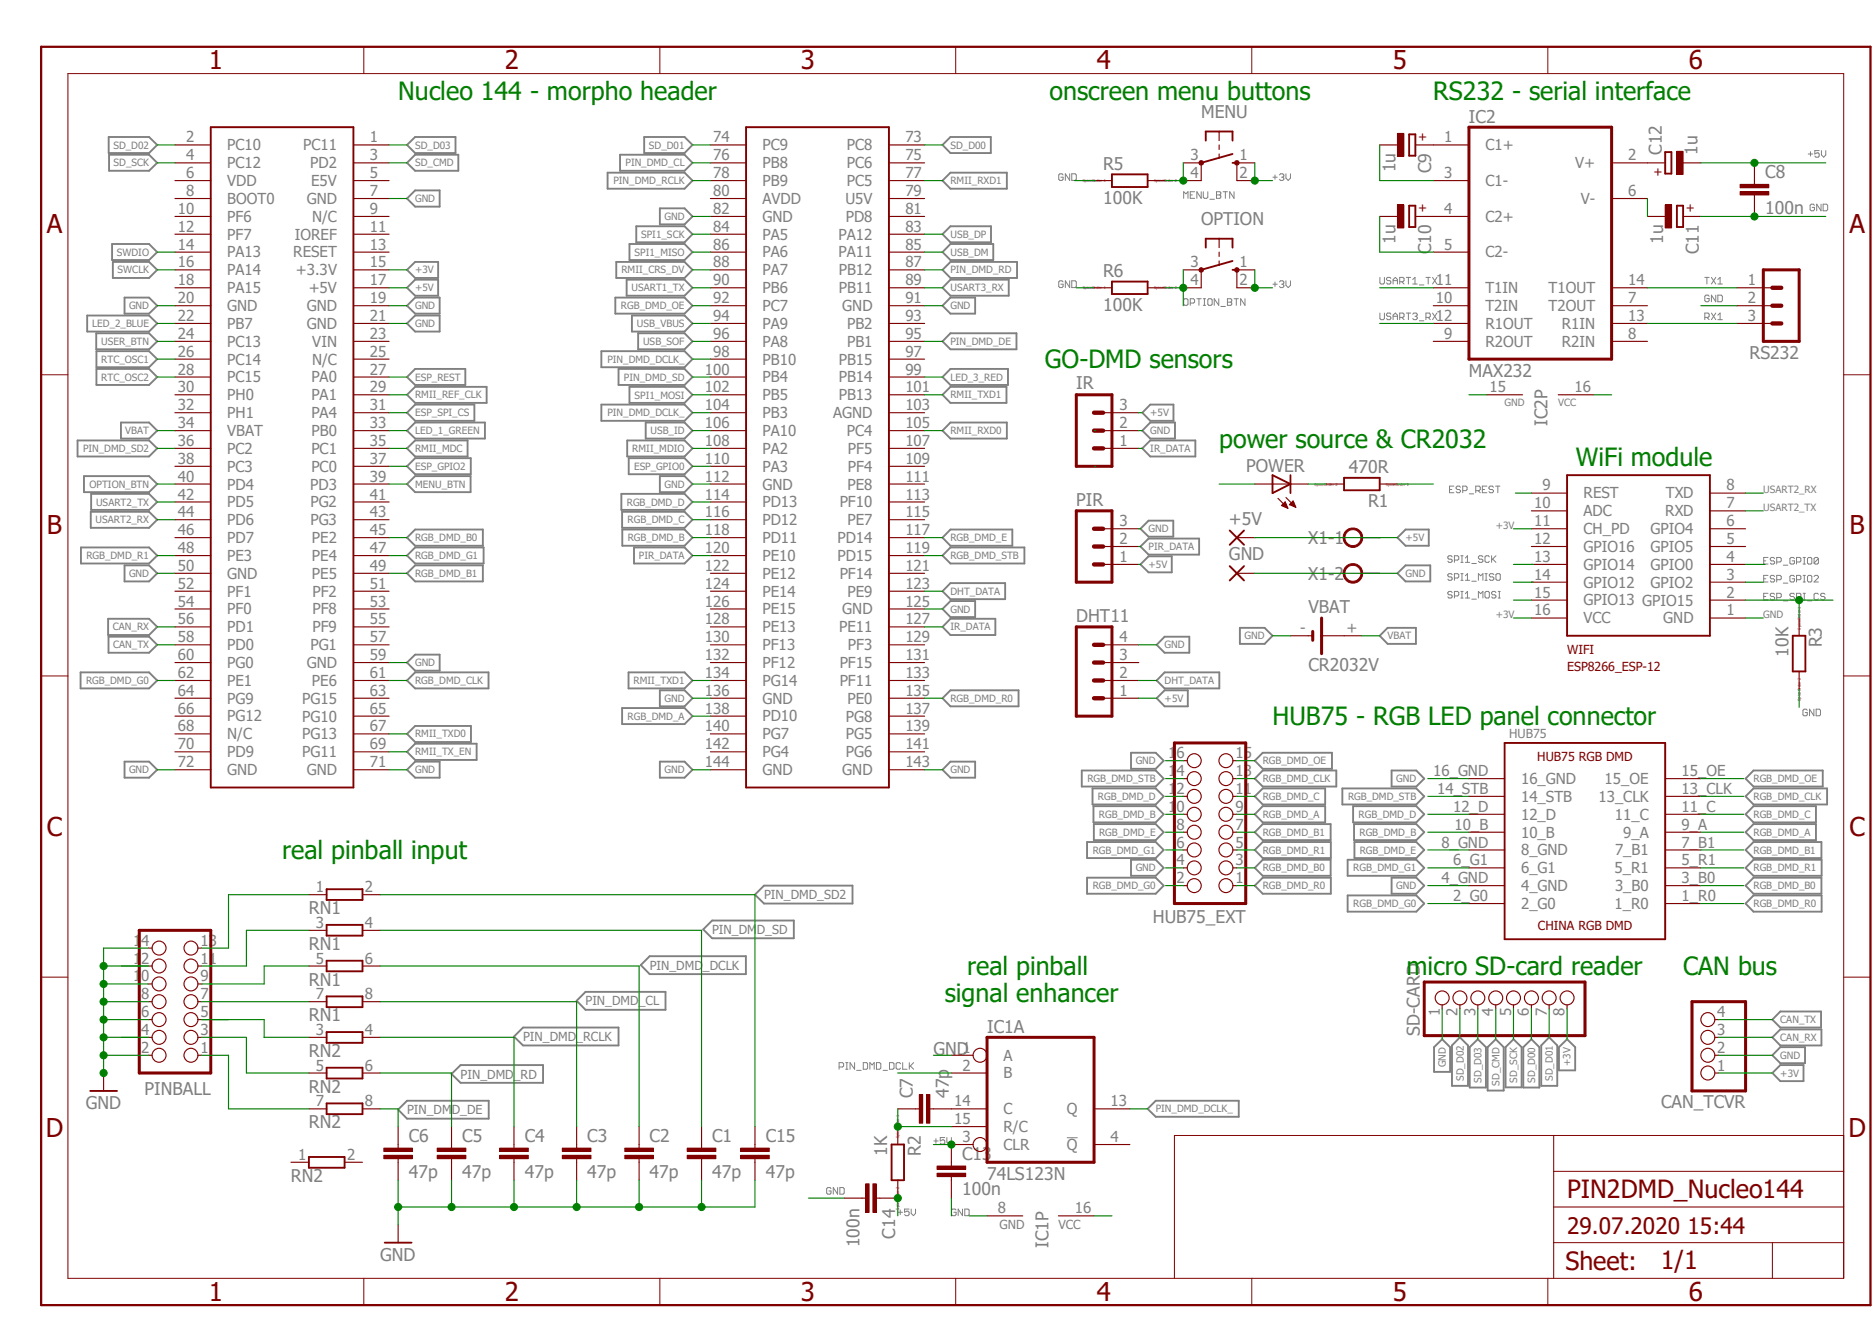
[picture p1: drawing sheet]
<svg xmlns="http://www.w3.org/2000/svg" width="420mm" height="297mm" viewBox="0 0 420 297" stroke-linecap="round" stroke-linejoin="round" font-family="sans-serif">
<defs><g id="words">
<g font-size="5.8" fill="#800000">
<text x="46.9" y="15.5">1</text>
<text x="113.3" y="15.5">2</text>
<text x="179.7" y="15.5">3</text>
<text x="246.1" y="15.5">4</text>
<text x="312.5" y="15.5">5</text>
<text x="378.9" y="15.5">6</text>
<text x="10.5" y="52.3">A</text>
<text x="414.9" y="52.3">A</text>
<text x="10.5" y="119.9">B</text>
<text x="415" y="119.9">B</text>
<text x="10.5" y="187.5">C</text>
<text x="414.9" y="187.5">C</text>
<text x="10.3" y="255">D</text>
<text x="414.7" y="255">D</text>
<text x="46.9" y="291.8">1</text>
<text x="113.3" y="291.8">2</text>
<text x="179.7" y="291.8">3</text>
<text x="246.1" y="291.8">4</text>
<text x="312.5" y="291.8">5</text>
<text x="378.9" y="291.8">6</text>
</g>
<g font-size="5.6" fill="#008000">
<text x="89.3" y="22.5">Nucleo 144 - morpho header</text>
<text x="235.5" y="22.5">onscreen menu buttons</text>
<text x="321.6" y="22.5">RS232 - serial interface</text>
<text x="234.4" y="82.6">GO-DMD sensors</text>
<text x="273.5" y="100.6">power source &amp; CR2032</text>
<text x="353.6" y="104.6">WiFi module</text>
<text x="285.5" y="162.6">HUB75 - RGB LED panel connector</text>
<text x="63.3" y="192.7">real pinball input</text>
<text x="217" y="218.7">real pinball</text>
<text x="315.5" y="218.7">micro SD-card reader</text>
<text x="377.6" y="218.7">CAN bus</text>
<text x="212" y="224.7">signal enhancer</text>
</g>
<g font-size="5.6" fill="#800000">
<text x="351.6" y="268.8">PIN2DMD_Nucleo144</text>
<text x="351.2" y="285">Sheet:</text>
<text x="372.6" y="284.8">1/1</text>
</g>
<text font-size="5.1" fill="#800000" x="351.6" y="276.8">29.07.2020 15:44</text>
<g font-size="3.9" fill="#808080">
<text x="269.5" y="26.5">MENU</text>
<text x="329.6" y="27.5">IC2</text>
<text x="372.8" y="34.7" transform="rotate(-90 372.8 34.7)">C12</text>
<text x="380.8" y="34.7" transform="rotate(-90 380.8 34.7)">1u</text>
<text x="247.5" y="38.2">R5</text>
<text x="313.1" y="38.7" transform="rotate(-90 313.1 38.7)">1u</text>
<text x="321.1" y="38.9" transform="rotate(-90 321.1 38.9)">C9</text>
<text x="396" y="39.9">C8</text>
<text x="247.5" y="45.7">100K</text>
<text x="396" y="47.9">100n</text>
<text x="269.5" y="50.5">OPTION</text>
<text x="313.1" y="54.7" transform="rotate(-90 313.1 54.7)">1u</text>
<text x="321.1" y="57" transform="rotate(-90 321.1 57)">C10</text>
<text x="373.2" y="54.7" transform="rotate(-90 373.2 54.7)">1u</text>
<text x="381.2" y="57" transform="rotate(-90 381.2 57)">C11</text>
<text x="247.5" y="62.2">R6</text>
<text x="247.5" y="69.8">100K</text>
<text x="392.5" y="80.6">RS232</text>
<text x="241.5" y="87.4">IR</text>
<text x="329.6" y="84.6">MAX232</text>
<text x="347.2" y="95.5" transform="rotate(-90 347.2 95.5)">IC2P</text>
<text x="279.6" y="105.8">POWER</text>
<text x="302.6" y="106.2">470R</text>
<text x="241.5" y="113.4">PIR</text>
<text x="306.9" y="113.7">R1</text>
<text x="275.7" y="117.7">+5V</text>
<text x="275.7" y="125.7">GND</text>
<text x="293.5" y="122">X1-1</text>
<text x="293.5" y="130">X1-2</text>
<text x="293.5" y="137.6">VBAT</text>
<text x="241.5" y="139.4">DHT11</text>
<text x="401.2" y="147.3" transform="rotate(-90 401.2 147.3)">10K</text>
<text x="408.8" y="145.2" transform="rotate(-90 408.8 145.2)">R3</text>
<text x="293.5" y="150.6">CR2032V</text>
<text x="69.3" y="205.1">RN1</text>
<text x="258.7" y="207">HUB75_EXT</text>
<text x="69.3" y="213.1">RN1</text>
<text x="69.3" y="221.1">RN1</text>
<text x="69.3" y="229.1">RN1</text>
<text x="221.4" y="231.7">IC1A</text>
<text x="318.6" y="232.3" transform="rotate(-90 318.6 232.3)">SD-CARD</text>
<text x="69.3" y="237.1">RN2</text>
<text x="209.4" y="236.7">GND</text>
<text x="32.4" y="245.5">PINBALL</text>
<text x="69.3" y="245.2">RN2</text>
<text x="19.2" y="248.7">GND</text>
<text x="204.8" y="246.3" transform="rotate(-90 204.8 246.3)">C7</text>
<text x="212.9" y="246.3" transform="rotate(-90 212.9 246.3)">47p</text>
<text x="372.7" y="248.5">CAN_TCVR</text>
<text x="69.3" y="253.2">RN2</text>
<text x="91.7" y="256.2">C6</text>
<text x="103.7" y="256.2">C5</text>
<text x="117.7" y="256.2">C4</text>
<text x="131.7" y="256.2">C3</text>
<text x="145.7" y="256.2">C2</text>
<text x="159.8" y="256.2">C1</text>
<text x="171.8" y="256.2">C15</text>
<text x="199" y="259.2" transform="rotate(-90 199 259.2)">1K</text>
<text x="206.6" y="259.4" transform="rotate(-90 206.6 259.4)">R2</text>
<text x="215.9" y="260.1">C13</text>
<text x="65.3" y="265.1">RN2</text>
<text x="91.7" y="264.2">47p</text>
<text x="103.7" y="264.2">47p</text>
<text x="117.7" y="264.2">47p</text>
<text x="131.7" y="264.2">47p</text>
<text x="145.7" y="264.2">47p</text>
<text x="159.8" y="264.2">47p</text>
<text x="171.8" y="264.2">47p</text>
<text x="215.9" y="268.1">100n</text>
<text x="221.4" y="264.8">74LS123N</text>
<text x="192.8" y="279.8" transform="rotate(-90 192.8 279.8)">100n</text>
<text x="200.8" y="277.8" transform="rotate(-90 200.8 277.8)">C14</text>
<text x="235.2" y="279.9" transform="rotate(-90 235.2 279.9)">IC1P</text>
<text x="85.3" y="282.8">GND</text>
</g>
<g font-size="3.4" fill="#808080">
<text x="41.7" y="32">2</text>
<text x="41.7" y="36">4</text>
<text x="51" y="33.7">PC10</text>
<text x="68" y="33.7">PC11</text>
<text x="83" y="32">1</text>
<text x="83" y="36">3</text>
<text x="160" y="32">74</text>
<text x="160" y="36">76</text>
<text x="171.1" y="33.7">PC9</text>
<text x="190" y="33.7">PC8</text>
<text x="203.1" y="32">73</text>
<text x="203.1" y="36">75</text>
<text x="267.1" y="36">3</text>
<text x="278.1" y="36">1</text>
<text x="324" y="32">1</text>
<text x="333.3" y="33.7">C1+</text>
<text x="365.3" y="36">2</text>
<text x="41.7" y="40">6</text>
<text x="51" y="37.7">PC12</text>
<text x="51" y="41.7">VDD</text>
<text x="69.6" y="37.8">PD2</text>
<text x="69.8" y="41.7">E5V</text>
<text x="83" y="40">5</text>
<text x="160" y="40">78</text>
<text x="171.1" y="37.7">PB8</text>
<text x="171.1" y="41.7">PB9</text>
<text x="190" y="37.8">PC6</text>
<text x="190" y="41.7">PC5</text>
<text x="203.1" y="40">77</text>
<text x="267.1" y="40">4</text>
<text x="278" y="40">2</text>
<text x="324" y="40">3</text>
<text x="333.3" y="41.7">C1-</text>
<text x="353.4" y="37.8">V+</text>
<text x="39.9" y="48">10</text>
<text x="41.7" y="44">8</text>
<text x="51" y="45.7">BOOT0</text>
<text x="68.8" y="45.8">GND</text>
<text x="83" y="44">7</text>
<text x="83" y="48">9</text>
<text x="160" y="44">80</text>
<text x="160" y="48">82</text>
<text x="171.1" y="45.7">AVDD</text>
<text x="189.7" y="45.8">U5V</text>
<text x="203.1" y="44">79</text>
<text x="203.1" y="48">81</text>
<text x="324" y="48">4</text>
<text x="354.6" y="45.8">V-</text>
<text x="365.3" y="44">6</text>
<text x="39.9" y="52">12</text>
<text x="51" y="49.7">PF6</text>
<text x="51" y="53.8">PF7</text>
<text x="66.1" y="53.8">IOREF</text>
<text x="70" y="49.7">N/C</text>
<text x="83" y="52">11</text>
<text x="160" y="52">84</text>
<text x="171.1" y="49.7">GND</text>
<text x="171.1" y="53.8">PA5</text>
<text x="188.1" y="53.8">PA12</text>
<text x="189.7" y="49.7">PD8</text>
<text x="203.1" y="52">83</text>
<text x="333.3" y="49.7">C2+</text>
<text x="39.9" y="56">14</text>
<text x="39.9" y="60">16</text>
<text x="51" y="57.7">PA13</text>
<text x="65.8" y="57.7">RESET</text>
<text x="83" y="56">13</text>
<text x="83" y="60">15</text>
<text x="160" y="56">86</text>
<text x="160" y="60">88</text>
<text x="171.1" y="57.7">PA6</text>
<text x="188.1" y="57.7">PA11</text>
<text x="203.1" y="56">85</text>
<text x="203.1" y="60">87</text>
<text x="267.1" y="60">3</text>
<text x="278.1" y="60">1</text>
<text x="324" y="56">5</text>
<text x="333.3" y="57.7">C2-</text>
<text x="39.9" y="64">18</text>
<text x="51" y="61.8">PA14</text>
<text x="51" y="65.7">PA15</text>
<text x="66.4" y="61.8">+3.3V</text>
<text x="69.3" y="65.8">+5V</text>
<text x="83" y="64">17</text>
<text x="160" y="64">90</text>
<text x="171.1" y="61.8">PA7</text>
<text x="171.1" y="65.7">PB6</text>
<text x="188.2" y="61.8">PB12</text>
<text x="188.2" y="65.8">PB11</text>
<text x="203.1" y="64">89</text>
<text x="267.1" y="64">4</text>
<text x="278" y="64">2</text>
<text x="322.2" y="64">11</text>
<text x="333.3" y="65.7">T1IN</text>
<text x="347.4" y="65.8">T1OUT</text>
<text x="365.3" y="64">14</text>
<text x="392.1" y="64">1</text>
<text x="39.9" y="68">20</text>
<text x="51" y="69.8">GND</text>
<text x="68.8" y="69.8">GND</text>
<text x="83" y="68">19</text>
<text x="160" y="68">92</text>
<text x="171.1" y="69.8">PC7</text>
<text x="189" y="69.8">GND</text>
<text x="203.1" y="68">91</text>
<text x="322.2" y="68">10</text>
<text x="333.3" y="69.8">T2IN</text>
<text x="347.4" y="69.8">T2OUT</text>
<text x="365.3" y="68">7</text>
<text x="392.1" y="68">2</text>
<text x="39.9" y="72">22</text>
<text x="39.9" y="76">24</text>
<text x="51" y="73.7">PB7</text>
<text x="51" y="77.8">PC13</text>
<text x="68.8" y="73.8">GND</text>
<text x="70.1" y="77.8">VIN</text>
<text x="83" y="72">21</text>
<text x="83" y="76">23</text>
<text x="160" y="72">94</text>
<text x="160" y="76">96</text>
<text x="171.1" y="73.7">PA9</text>
<text x="171.1" y="77.8">PA8</text>
<text x="190" y="73.8">PB2</text>
<text x="190" y="77.8">PB1</text>
<text x="203.1" y="72">93</text>
<text x="203.1" y="76">95</text>
<text x="322.2" y="72">12</text>
<text x="324" y="76">9</text>
<text x="333.3" y="73.7">R1OUT</text>
<text x="333.3" y="77.8">R2OUT</text>
<text x="350.4" y="73.8">R1IN</text>
<text x="350.4" y="77.8">R2IN</text>
<text x="365.3" y="72">13</text>
<text x="365.3" y="76">8</text>
<text x="392.1" y="72">3</text>
<text x="39.9" y="80">26</text>
<text x="51" y="81.8">PC14</text>
<text x="70" y="81.8">N/C</text>
<text x="83" y="80">25</text>
<text x="160" y="80">98</text>
<text x="171.1" y="81.8">PB10</text>
<text x="188.2" y="81.8">PB15</text>
<text x="203.1" y="80">97</text>
<text x="39.9" y="84">28</text>
<text x="39.9" y="88">30</text>
<text x="51" y="85.8">PC15</text>
<text x="51" y="89.8">PH0</text>
<text x="69.9" y="85.8">PA0</text>
<text x="69.9" y="89.8">PA1</text>
<text x="83" y="84">27</text>
<text x="83" y="88">29</text>
<text x="158.1" y="84">100</text>
<text x="158.1" y="88">102</text>
<text x="171.1" y="85.8">PB4</text>
<text x="171.1" y="89.8">PB5</text>
<text x="188.2" y="85.8">PB14</text>
<text x="188.2" y="89.8">PB13</text>
<text x="203.1" y="84">99</text>
<text x="203.1" y="88">101</text>
<text x="334.2" y="88">15</text>
<text x="353.3" y="88">16</text>
<text x="39.9" y="92">32</text>
<text x="51" y="93.8">PH1</text>
<text x="69.9" y="93.8">PA4</text>
<text x="83" y="92">31</text>
<text x="158.1" y="92">104</text>
<text x="171.1" y="93.8">PB3</text>
<text x="186.9" y="93.8">AGND</text>
<text x="203.1" y="92">103</text>
<text x="251.2" y="92">3</text>
<text x="39.9" y="96">34</text>
<text x="39.9" y="100">36</text>
<text x="51" y="97.8">VBAT</text>
<text x="51" y="101.8">PC2</text>
<text x="69.9" y="101.8">PC1</text>
<text x="69.9" y="97.8">PB0</text>
<text x="83" y="96">33</text>
<text x="83" y="100">35</text>
<text x="158.1" y="96">106</text>
<text x="158.1" y="100">108</text>
<text x="171.1" y="97.8">PA10</text>
<text x="171.1" y="101.8">PA2</text>
<text x="190" y="97.8">PC4</text>
<text x="190.2" y="101.8">PF5</text>
<text x="203.1" y="96">105</text>
<text x="203.1" y="100">107</text>
<text x="251.2" y="100">1</text>
<text x="251.2" y="96">2</text>
<text x="39.9" y="104.1">38</text>
<text x="51" y="105.8">PC3</text>
<text x="69.9" y="105.8">PC0</text>
<text x="83" y="104.1">37</text>
<text x="158.1" y="104.1">110</text>
<text x="171.1" y="105.8">PA3</text>
<text x="190.2" y="105.8">PF4</text>
<text x="203.1" y="104.1">109</text>
<text x="39.9" y="108">40</text>
<text x="39.9" y="112.1">42</text>
<text x="51" y="109.8">PD4</text>
<text x="51" y="113.8">PD5</text>
<text x="69.6" y="109.8">PD3</text>
<text x="69.6" y="113.8">PG2</text>
<text x="83" y="108">39</text>
<text x="83" y="112.1">41</text>
<text x="158.1" y="108">112</text>
<text x="158.1" y="112.1">114</text>
<text x="171.1" y="109.8">GND</text>
<text x="171.1" y="113.8">PD13</text>
<text x="188.4" y="113.8">PF10</text>
<text x="190.1" y="109.8">PE8</text>
<text x="203.1" y="108">111</text>
<text x="203.1" y="112.1">113</text>
<text x="346" y="110">9</text>
<text x="355.3" y="111.8">REST</text>
<text x="373.7" y="111.8">TXD</text>
<text x="387.3" y="110">8</text>
<text x="39.9" y="116">44</text>
<text x="51" y="117.8">PD6</text>
<text x="69.6" y="117.8">PG3</text>
<text x="83" y="116">43</text>
<text x="158.1" y="116">116</text>
<text x="171.1" y="117.8">PD12</text>
<text x="190.1" y="117.8">PE7</text>
<text x="203.1" y="116">115</text>
<text x="251.2" y="118.1">3</text>
<text x="344.2" y="114">10</text>
<text x="344.2" y="118.1">11</text>
<text x="355.3" y="115.8">ADC</text>
<text x="355.3" y="119.8">CH_PD</text>
<text x="370.3" y="119.8">GPIO4</text>
<text x="373.6" y="115.8">RXD</text>
<text x="387.3" y="118.1">6</text>
<text x="387.3" y="114">7</text>
<text x="39.9" y="120.1">46</text>
<text x="39.9" y="124">48</text>
<text x="51" y="121.8">PD7</text>
<text x="51" y="125.8">PE3</text>
<text x="70" y="121.8">PE2</text>
<text x="70" y="125.8">PE4</text>
<text x="83" y="120.1">45</text>
<text x="83" y="124">47</text>
<text x="158.1" y="120.1">118</text>
<text x="158.1" y="124">120</text>
<text x="171.1" y="121.8">PD11</text>
<text x="171.1" y="125.8">PE10</text>
<text x="187.9" y="121.8">PD14</text>
<text x="187.9" y="125.8">PD15</text>
<text x="203.1" y="120.1">117</text>
<text x="203.1" y="124">119</text>
<text x="251.2" y="122">2</text>
<text x="344.2" y="122">12</text>
<text x="355.3" y="123.8">GPIO16</text>
<text x="370.3" y="123.8">GPIO5</text>
<text x="387.3" y="122">5</text>
<text x="39.9" y="128.1">50</text>
<text x="51" y="129.8">GND</text>
<text x="70" y="129.8">PE5</text>
<text x="83" y="128.1">49</text>
<text x="158.1" y="128.1">122</text>
<text x="171.1" y="129.8">PE12</text>
<text x="188.4" y="129.8">PF14</text>
<text x="203.1" y="128.1">121</text>
<text x="251.2" y="126.1">1</text>
<text x="344.2" y="126.1">13</text>
<text x="344.2" y="130">14</text>
<text x="355.3" y="127.8">GPIO14</text>
<text x="355.3" y="131.8">GPIO12</text>
<text x="370.3" y="131.8">GPIO2</text>
<text x="370.3" y="127.8">GPIO0</text>
<text x="387.3" y="130">3</text>
<text x="387.3" y="126.1">4</text>
<text x="39.9" y="132.1">52</text>
<text x="39.9" y="136.1">54</text>
<text x="51" y="133.8">PF1</text>
<text x="51" y="137.8">PF0</text>
<text x="70.1" y="133.8">PF2</text>
<text x="70.1" y="137.8">PF8</text>
<text x="83" y="132.1">51</text>
<text x="83" y="136.1">53</text>
<text x="158.1" y="132.1">124</text>
<text x="158.1" y="136.1">126</text>
<text x="171.1" y="133.8">PE14</text>
<text x="171.1" y="137.8">PE15</text>
<text x="189" y="137.8">GND</text>
<text x="190.1" y="133.8">PE9</text>
<text x="203.1" y="132.1">123</text>
<text x="203.1" y="136.1">125</text>
<text x="344.2" y="134.1">15</text>
<text x="355.3" y="135.8">GPIO13 GPIO15</text>
<text x="387.3" y="134.1">2</text>
<text x="39.9" y="140.1">56</text>
<text x="51" y="141.8">PD1</text>
<text x="70.1" y="141.9">PF9</text>
<text x="83" y="140.1">55</text>
<text x="158.1" y="140.1">128</text>
<text x="171.1" y="141.8">PE13</text>
<text x="188.3" y="141.9">PE11</text>
<text x="203.1" y="140.1">127</text>
<text x="291.7" y="142.1">-</text>
<text x="302.1" y="142.1">+</text>
<text x="344.2" y="138.1">16</text>
<text x="355.3" y="139.8">VCC</text>
<text x="373.2" y="139.8">GND</text>
<text x="387.3" y="138.1">1</text>
<text x="39.9" y="148.1">60</text>
<text x="39.9" y="144.1">58</text>
<text x="51" y="149.9">PG0</text>
<text x="51" y="145.8">PD0</text>
<text x="68.8" y="149.9">GND</text>
<text x="69.6" y="145.8">PG1</text>
<text x="83" y="144.1">57</text>
<text x="83" y="148.1">59</text>
<text x="158.1" y="148.1">132</text>
<text x="158.1" y="144.1">130</text>
<text x="171.1" y="149.9">PF12</text>
<text x="171.1" y="145.8">PF13</text>
<text x="188.4" y="149.9">PF15</text>
<text x="190.2" y="145.8">PF3</text>
<text x="203.1" y="144.1">129</text>
<text x="203.1" y="148.1">131</text>
<text x="251.2" y="148.1">3</text>
<text x="251.2" y="144.1">4</text>
<text x="39.9" y="152.1">62</text>
<text x="51" y="153.8">PE1</text>
<text x="70" y="153.8">PE6</text>
<text x="83" y="152.1">61</text>
<text x="158.1" y="152.1">134</text>
<text x="171.1" y="153.8">PG14</text>
<text x="188.4" y="153.8">PF11</text>
<text x="203.1" y="152.1">133</text>
<text x="251.2" y="152.1">2</text>
<text x="39.9" y="156.1">64</text>
<text x="39.9" y="160.1">66</text>
<text x="51" y="157.9">PG9</text>
<text x="51" y="161.8">PG12</text>
<text x="67.8" y="157.9">PG15</text>
<text x="67.8" y="161.9">PG10</text>
<text x="83" y="156.1">63</text>
<text x="83" y="160.1">65</text>
<text x="158.1" y="156.1">136</text>
<text x="158.1" y="160.1">138</text>
<text x="171.1" y="157.9">GND</text>
<text x="171.1" y="161.8">PD10</text>
<text x="189.8" y="161.9">PG8</text>
<text x="190.1" y="157.9">PE0</text>
<text x="203.1" y="156.1">135</text>
<text x="203.1" y="160.1">137</text>
<text x="251.2" y="156.1">1</text>
<text x="39.9" y="164.1">68</text>
<text x="51" y="165.9">N/C</text>
<text x="67.8" y="165.9">PG13</text>
<text x="83" y="164.1">67</text>
<text x="158.1" y="164.1">140</text>
<text x="171.1" y="165.9">PG7</text>
<text x="189.8" y="165.9">PG5</text>
<text x="203.1" y="164.1">139</text>
<text x="39.9" y="168.1">70</text>
<text x="39.9" y="172.1">72</text>
<text x="51" y="169.8">PD9</text>
<text x="51" y="173.9">GND</text>
<text x="67.8" y="169.9">PG11</text>
<text x="68.8" y="173.9">GND</text>
<text x="83" y="172.1">71</text>
<text x="83" y="168.1">69</text>
<text x="158.1" y="168.1">142</text>
<text x="158.1" y="172.1">144</text>
<text x="171.1" y="169.8">PG4</text>
<text x="171.1" y="173.9">GND</text>
<text x="189" y="173.9">GND</text>
<text x="189.8" y="169.9">PG6</text>
<text x="203.1" y="172.1">143</text>
<text x="203.1" y="168.1">141</text>
<text x="262.1" y="170.1">16</text>
<text x="277.2" y="170.1">15</text>
<text x="262.1" y="178.1">12</text>
<text x="262.1" y="174.1">14</text>
<text x="277.2" y="178.1">11</text>
<text x="277.2" y="174.1">13</text>
<text x="321.5" y="174.1">16_GND</text>
<text x="322.4" y="178.1">14_STB</text>
<text x="341.3" y="179.9">14_STB</text>
<text x="341.3" y="175.9">16_GND</text>
<text x="358.6" y="179.9">13_CLK</text>
<text x="360" y="175.9">15_OE</text>
<text x="377.3" y="178.1">13_CLK</text>
<text x="377.3" y="174.1">15_OE</text>
<text x="262.1" y="182.1">10</text>
<text x="277.2" y="182.1">9</text>
<text x="326" y="182.1">12_D</text>
<text x="341.3" y="183.9">12_D</text>
<text x="362.3" y="183.9">11_C</text>
<text x="377.3" y="182.1">11_C</text>
<text x="264" y="190.1">6</text>
<text x="264" y="186.1">8</text>
<text x="277.2" y="190.1">5</text>
<text x="277.2" y="186.1">7</text>
<text x="323.4" y="190.1">8_GND</text>
<text x="326.3" y="186.1">10_B</text>
<text x="341.3" y="191.9">8_GND</text>
<text x="341.3" y="187.9">10_B</text>
<text x="362.3" y="191.9">7_B1</text>
<text x="364.2" y="187.9">9_A</text>
<text x="377.3" y="190.1">7_B1</text>
<text x="377.3" y="186.1">9_A</text>
<text x="264" y="194.1">4</text>
<text x="277.2" y="194.1">3</text>
<text x="326.1" y="194.1">6_G1</text>
<text x="341.3" y="195.9">6_G1</text>
<text x="362.2" y="195.9">5_R1</text>
<text x="377.3" y="194.1">5_R1</text>
<text x="70.9" y="200.1">1</text>
<text x="81.9" y="200.1">2</text>
<text x="264" y="198.1">2</text>
<text x="277.2" y="198.1">1</text>
<text x="323.4" y="198.1">4_GND</text>
<text x="326.1" y="202.1">2_G0</text>
<text x="341.3" y="203.9">2_G0</text>
<text x="341.3" y="199.9">4_GND</text>
<text x="362.2" y="203.9">1_R0</text>
<text x="362.3" y="199.9">3_B0</text>
<text x="377.3" y="202.1">1_R0</text>
<text x="377.3" y="198.1">3_B0</text>
<text x="70.9" y="208.2">3</text>
<text x="81.9" y="208.2">4</text>
<text x="29.8" y="212.1">14</text>
<text x="45" y="212.1">13</text>
<text x="29.8" y="220.1">10</text>
<text x="29.8" y="216.2">12</text>
<text x="45" y="220.1">9</text>
<text x="45" y="216.2">11</text>
<text x="70.9" y="216.2">5</text>
<text x="81.9" y="216.2">6</text>
<text x="31.7" y="224.2">8</text>
<text x="45" y="224.2">7</text>
<text x="70.9" y="224.2">7</text>
<text x="81.9" y="224.2">8</text>
<text x="323" y="227.8" transform="rotate(-90 323 227.8)">1</text>
<text x="327" y="227.8" transform="rotate(-90 327 227.8)">2</text>
<text x="331" y="227.8" transform="rotate(-90 331 227.8)">3</text>
<text x="335" y="227.8" transform="rotate(-90 335 227.8)">4</text>
<text x="339" y="227.8" transform="rotate(-90 339 227.8)">5</text>
<text x="343" y="227.8" transform="rotate(-90 343 227.8)">6</text>
<text x="347" y="227.8" transform="rotate(-90 347 227.8)">7</text>
<text x="351" y="227.8" transform="rotate(-90 351 227.8)">8</text>
<text x="31.7" y="232.2">4</text>
<text x="31.7" y="228.2">6</text>
<text x="45" y="232.2">3</text>
<text x="45" y="228.2">5</text>
<text x="70.9" y="232.2">3</text>
<text x="81.9" y="232.2">4</text>
<text x="385.3" y="232.2">3</text>
<text x="385.3" y="228.2">4</text>
<text x="31.7" y="236.2">2</text>
<text x="45" y="236.2">1</text>
<text x="215.9" y="236.2">1</text>
<text x="225.1" y="237.9">A</text>
<text x="385.3" y="236.2">2</text>
<text x="70.9" y="240.2">5</text>
<text x="81.9" y="240.2">6</text>
<text x="215.9" y="240.2">2</text>
<text x="225.1" y="241.9">B</text>
<text x="385.3" y="240.2">1</text>
<text x="70.9" y="248.2">7</text>
<text x="81.9" y="248.2">8</text>
<text x="214" y="248.2">14</text>
<text x="225.1" y="249.9">C</text>
<text x="239.4" y="249.9">Q</text>
<text x="249.2" y="248.2">13</text>
<text x="214" y="252.2">15</text>
<text x="215.9" y="256.2">3</text>
<text x="225.1" y="257.9">CLR</text>
<text x="225.1" y="254">R/C</text>
<text x="239.4" y="257.9">Q</text>
<text x="249.2" y="256.2">4</text>
<text x="66.9" y="260.2">1</text>
<text x="77.9" y="260.2">2</text>
<text x="223.9" y="272.2">8</text>
<text x="241.1" y="272.2">16</text>
</g>
<g font-size="2.8" fill="#800000">
<text x="318.2" y="31.6">+</text>
<text x="370.9" y="39.5">+</text>
<text x="318.2" y="47.6">+</text>
<text x="378.3" y="47.6">+</text>
<text x="351.6" y="146.6">WIFI</text>
<text x="351.6" y="150.6">ESP8266_ESP-12</text>
<text x="344.9" y="170.6">HUB75 RGB DMD</text>
<text x="345" y="208.7">CHINA RGB DMD</text>
</g>
<g font-size="2.8" fill="#808080">
<text x="338.6" y="165.7">HUB75</text>
<text x="171.4" y="201.7">PIN_DMD_SD2</text>
<text x="159.8" y="209.5">PIN_DMD_SD</text>
<text x="145.8" y="217.5">PIN_DMD_DCLK</text>
<text x="131.4" y="225.5">PIN_DMD_CL</text>
<text x="117.3" y="233.5">PIN_DMD_RCLK</text>
<text x="103.3" y="241.9">PIN_DMD_RD</text>
<text x="91.3" y="249.9">PIN_DMD_DE</text>
<text x="224.2" y="275.8">GND</text>
<text x="237.5" y="275.8">VCC</text>
</g>
<g font-size="2.2" fill="#808080">
<text x="25.4" y="33.3">SD_D02</text>
<text x="93.1" y="33.3">SD_D03</text>
<text x="145.6" y="33.3">SD_D01</text>
<text x="213.2" y="33.3">SD_D00</text>
<text x="25.5" y="37.3">SD_SCK</text>
<text x="93.1" y="37.3">SD_CMD</text>
<text x="137.6" y="41.4">PIN_DMD_RCLK</text>
<text x="140.3" y="37.3">PIN_DMD_CL</text>
<text x="213.2" y="41.3">RMII_RXD1</text>
<text x="93.1" y="45.3">GND</text>
<text x="143.8" y="53.3">SPI1_SCK</text>
<text x="149.1" y="49.4">GND</text>
<text x="213.2" y="53.3">USB_DP</text>
<text x="26.2" y="57.4">SWDIO</text>
<text x="142.4" y="57.4">SPI1_MISO</text>
<text x="213.2" y="57.4">USB_DM</text>
<text x="26.4" y="61.3">SWCLK</text>
<text x="93.1" y="65.4">+5V</text>
<text x="93.1" y="61.3">+3V</text>
<text x="139.4" y="61.3">RMII_CRS_DV</text>
<text x="141.7" y="65.4">USART1_TX</text>
<text x="213.2" y="61.3">PIN_DMD_RD</text>
<text x="213.2" y="65.4">USART3_RX</text>
<text x="29" y="69.4">GND</text>
<text x="93.1" y="69.3">GND</text>
<text x="139.3" y="69.4">RGB_DMD_OE</text>
<text x="213.2" y="69.3">GND</text>
<text x="20.7" y="73.4">LED_2_BLUE</text>
<text x="22.7" y="77.4">USER_BTN</text>
<text x="93.1" y="73.4">GND</text>
<text x="142.9" y="73.4">USB_VBUS</text>
<text x="144.3" y="77.4">USB_SOF</text>
<text x="213.2" y="77.4">PIN_DMD_DE</text>
<text x="22.7" y="81.4">RTC_OSC1</text>
<text x="136.3" y="81.4">PIN_DMD_DCLK_</text>
<text x="22.7" y="85.4">RTC_OSC2</text>
<text x="93.1" y="85.4">ESP_REST</text>
<text x="93.1" y="89.4">RMII_REF_CLK</text>
<text x="140" y="85.4">PIN_DMD_SD</text>
<text x="142.4" y="89.4">SPI1_MOSI</text>
<text x="213.2" y="89.4">RMII_TXD1</text>
<text x="213.2" y="85.4">LED_3_RED</text>
<text x="93.1" y="93.4">ESP_SPI_CS</text>
<text x="136.3" y="93.4">PIN_DMD_DCLK_</text>
<text x="258.1" y="93.4">+5V</text>
<text x="337.6" y="91">GND</text>
<text x="349.6" y="91">VCC</text>
<text x="18.6" y="101.4">PIN_DMD_SD2</text>
<text x="28.1" y="97.4">VBAT</text>
<text x="93.1" y="97.4">LED_1_GREEN</text>
<text x="93.1" y="101.4">RMII_MDC</text>
<text x="141.9" y="101.4">RMII_MDIO</text>
<text x="145.9" y="97.4">USB_ID</text>
<text x="213.2" y="97.4">RMII_RXD0</text>
<text x="258.1" y="97.4">GND</text>
<text x="258.1" y="101.4">IR_DATA</text>
<text x="93.1" y="105.4">ESP_GPIO2</text>
<text x="142.2" y="105.4">ESP_GPIO0</text>
<text x="20.1" y="109.4">OPTION_BTN</text>
<text x="21.5" y="113.4">USART2_TX</text>
<text x="93.1" y="109.4">MENU_BTN</text>
<text x="140.6" y="113.4">RGB_DMD_D</text>
<text x="149.1" y="109.4">GND</text>
<text x="395.6" y="110.6">USART2_RX</text>
<text x="21.5" y="117.4">USART2_RX</text>
<text x="140.8" y="117.4">RGB_DMD_C</text>
<text x="257.7" y="119.4">GND</text>
<text x="335.6" y="118.6">+3V</text>
<text x="395.6" y="114.6">USART2_TX</text>
<text x="19.4" y="125.4">RGB_DMD_R1</text>
<text x="93.1" y="125.4">RGB_DMD_G1</text>
<text x="93.1" y="121.4">RGB_DMD_B0</text>
<text x="140.8" y="121.4">RGB_DMD_B</text>
<text x="143.3" y="125.4">PIR_DATA</text>
<text x="213.2" y="125.4">RGB_DMD_STB</text>
<text x="213.2" y="121.4">RGB_DMD_E</text>
<text x="257.7" y="123.4">PIR_DATA</text>
<text x="315.3" y="121.4">+5V</text>
<text x="29" y="129.4">GND</text>
<text x="93.1" y="129.4">RGB_DMD_B1</text>
<text x="257.7" y="127.4">+5V</text>
<text x="315.3" y="129.4">GND</text>
<text x="213.2" y="137.4">GND</text>
<text x="213.2" y="133.4">DHT_DATA</text>
<text x="25.3" y="141.4">CAN_RX</text>
<text x="213.2" y="141.4">IR_DATA</text>
<text x="279.2" y="143.4">GND</text>
<text x="311.3" y="143.4">VBAT</text>
<text x="335.6" y="138.6">+3V</text>
<text x="395.6" y="138.6">GND</text>
<text x="25.4" y="145.5">CAN_TX</text>
<text x="93.1" y="149.4">GND</text>
<text x="261.3" y="145.4">GND</text>
<text x="19.3" y="153.5">RGB_DMD_G0</text>
<text x="93.1" y="153.5">RGB_DMD_CLK</text>
<text x="142.2" y="153.5">RMII_TXD1</text>
<text x="261.3" y="153.5">DHT_DATA</text>
<text x="140.8" y="161.5">RGB_DMD_A</text>
<text x="149.1" y="157.4">GND</text>
<text x="213.2" y="157.4">RGB_DMD_R0</text>
<text x="261.3" y="157.4">+5V</text>
<text x="93.1" y="165.4">RMII_TXD0</text>
<text x="29" y="173.5">GND</text>
<text x="93.1" y="173.5">GND</text>
<text x="93.1" y="169.5">RMII_TX_EN</text>
<text x="149.1" y="173.5">GND</text>
<text x="213.2" y="173.5">GND</text>
<text x="254.8" y="171.5">GND</text>
<text x="283.3" y="171.5">RGB_DMD_OE</text>
<text x="244" y="175.5">RGB_DMD_STB</text>
<text x="246.3" y="179.5">RGB_DMD_D</text>
<text x="283.3" y="175.5">RGB_DMD_CLK</text>
<text x="283.3" y="179.5">RGB_DMD_C</text>
<text x="302.4" y="179.5">RGB_DMD_STB</text>
<text x="313.3" y="175.5">GND</text>
<text x="393.4" y="175.5">RGB_DMD_OE</text>
<text x="393.4" y="179.5">RGB_DMD_CLK</text>
<text x="246.6" y="183.5">RGB_DMD_B</text>
<text x="283.3" y="183.5">RGB_DMD_A</text>
<text x="304.8" y="183.5">RGB_DMD_D</text>
<text x="393.4" y="183.5">RGB_DMD_C</text>
<text x="245.2" y="191.5">RGB_DMD_G1</text>
<text x="246.6" y="187.5">RGB_DMD_E</text>
<text x="283.3" y="187.5">RGB_DMD_B1</text>
<text x="283.3" y="191.5">RGB_DMD_R1</text>
<text x="305" y="187.5">RGB_DMD_B</text>
<text x="305.1" y="191.5">RGB_DMD_E</text>
<text x="393.4" y="187.5">RGB_DMD_A</text>
<text x="393.4" y="191.5">RGB_DMD_B1</text>
<text x="254.8" y="195.5">GND</text>
<text x="283.3" y="195.5">RGB_DMD_B0</text>
<text x="303.6" y="195.5">RGB_DMD_G1</text>
<text x="393.4" y="195.5">RGB_DMD_R1</text>
<text x="245.2" y="199.5">RGB_DMD_G0</text>
<text x="283.3" y="199.5">RGB_DMD_R0</text>
<text x="303.6" y="203.5">RGB_DMD_G0</text>
<text x="313.3" y="199.5">GND</text>
<text x="393.4" y="199.5">RGB_DMD_B0</text>
<text x="393.4" y="203.5">RGB_DMD_R0</text>
<text x="399.4" y="233.5">CAN_RX</text>
<text x="399.4" y="229.5">CAN_TX</text>
<text x="324.4" y="239.4" transform="rotate(-90 324.4 239.4)">GND</text>
<text x="352.4" y="239.1" transform="rotate(-90 352.4 239.1)">+3V</text>
<text x="399.4" y="237.5">GND</text>
<text x="328.4" y="242.5" transform="rotate(-90 328.4 242.5)">SD_D02</text>
<text x="332.4" y="242.9" transform="rotate(-90 332.4 242.9)">SD_D03</text>
<text x="336.4" y="243.5" transform="rotate(-90 336.4 243.5)">SD_CMD</text>
<text x="340.4" y="242.9" transform="rotate(-90 340.4 242.9)">SD_SCK</text>
<text x="344.4" y="242.9" transform="rotate(-90 344.4 242.9)">SD_D00</text>
<text x="348.4" y="242.5" transform="rotate(-90 348.4 242.5)">SD_D01</text>
<text x="399.4" y="241.5">+3V</text>
<text x="259.3" y="249.6">PIN_DMD_DCLK_</text>
</g>
<g font-size=".9" fill="#800080">
<text x="242.9" y="40.8">SpiceOrder 1</text>
<text x="258.9" y="40.8">SpiceOrder 2</text>
<text x="242.9" y="64.9">SpiceOrder 1</text>
<text x="258.9" y="64.9">SpiceOrder 2</text>
<text x="294.9" y="108.9">SpiceOrder 2</text>
<text x="310.9" y="108.9">SpiceOrder 1</text>
<text x="404" y="141.2" transform="rotate(-90 404 141.2)">SpiceOrder 1</text>
<text x="404" y="157.2" transform="rotate(-90 404 157.2)">SpiceOrder 2</text>
<text x="201.8" y="255.3" transform="rotate(-90 201.8 255.3)">SpiceOrder 1</text>
<text x="201.8" y="271.4" transform="rotate(-90 201.8 271.4)">SpiceOrder 2</text>
</g>
</g></defs>
<path d="M8.4 10l411.6 283.5M420 10.1l-411.6 283.5" fill="none" stroke="#fff" stroke-width=".22"/>
<g fill="none" stroke="#808080" stroke-width=".22">
<path d="M238.5 39.2l-.2-.2h-.5l-.3 .2v1l.3 .3h.5l.2-.3v-.4h-.5M240 39v1.5l-1-1.5v1.5M240.5 39h.7l.3 .2v1l-.3 .3h-.7zM285.6 39.8h1M286 39.2v1M287.1 39.2l.2-.2h.5l.2 .2v.3l-.2 .3M287.5 39.8h.3M287.8 39.8l.2 .2v.2l-.2 .3h-.5l-.2-.3M288.5 39v1l.5 .5 .5-.5v-1M405.7 34.5h1M406.2 34v1M408.1 33.8h-.9v.7l.5-.2h.2l.2 .2v.5l-.2 .3h-.5l-.2-.3"/>
<path d="M408.6 33.8v1l.6 .5 .4-.5v-1M265.6 44.5v-1.5l.5 .5 .4-.5v1.5M267 43.7h.5M268 43h-1v1.5h1M269.5 43v1.5l-1-1.5v1.5M270 43v1.2l.2 .3h.5l.3-.3v-1.2M271.4 44.7h1.1M272.9 43h.8l.2 .2-.2 .5 .2 .5-.2 .3h-.8zM272.9 43.7h.8M274.4 43h1M274.9 43v1.5M276.9 43v1.5l-1-1.5v1.5"/>
<path d="M407.1 46.1l-.3-.3h-.4l-.3 .3v.9l.3 .3h.4l.3-.3v-.5h-.5M408.6 45.8v1.5l-1-1.5v1.5M409 45.8h.8l.2 .3v.9l-.2 .3h-.8zM238.5 63.2l-.2-.2h-.5l-.3 .2v1.1l.3 .2h.5l.2-.2v-.5h-.5M240 63v1.5l-1-1.5v1.5M240.5 63h.7l.3 .2v1.1l-.3 .2h-.7zM265.6 67.3l.2-.3h.5l.2 .3v.9l-.2 .3h-.5l-.2-.3zM267 68h.8l.2-.2v-.5l-.2-.3h-.8v1.5M268.5 67h1M269 67v1.5M270 67h.5M270 68.5h.5"/>
<path d="M270.2 67v1.5M271.2 67h.5l.2 .3v.9l-.2 .3h-.5l-.2-.3v-.9zM273.4 67v1.5l-1-1.5v1.5M273.9 68.7h1M275.4 67h.7l.3 .3-.3 .5 .3 .4-.3 .3h-.7zM275.4 67.8h.7M276.9 67h.9M277.4 67v1.5M279.3 67v1.5l-1-1.5v1.5M285.6 63.8h1M286 63.2v1.1M287.1 63.2l.2-.2h.5l.2 .2v.3l-.2 .3"/>
<path d="M287.5 63.8h.3M287.8 63.8l.2 .2v.3l-.2 .2h-.5l-.2-.2M288.5 63v1l.5 .5 .5-.5v-1M309.6 62.2v1.3l.2 .2h.5l.3-.2v-1.3M309.6 70.2v1.3l.2 .2h.5l.3-.2v-1.3M312 62.4l-.2-.2h-.5l-.2 .2v.3l.2 .2h.5l.2 .3-.2 .5h-.5l-.2-.2M312 70.5l-.2-.3h-.5l-.2 .3 .2 .5h.5l.2 .2-.2 .5h-.5l-.2-.2M312.5 62.9h1M312.5 63.7v-1l.6-.5 .4 .5v1M312.5 71.7v-1l.6-.5 .4 .5v1M312.5 71h1M314 63.2h.7l.3-.3v-.5l-.3-.2h-.7v1.5"/>
<path d="M314 71.2h.7l.3-.2v-.5l-.3-.3h-.7v1.5M314.5 63.2l.5 .5M314.5 71.2l.5 .5M315.5 62.2h1M315.5 70.2h1M316 62.2v1.5M316 70.2v1.5M316.9 63.7h1.1M316.9 70.5l.3-.3h.5l.3 .3-.3 .5M316.9 62.7l.6-.5v1.5M317.5 71h.2M317.7 71l.3 .2v.3l-.3 .2h-.5l-.3-.2"/>
<path d="M318.4 63.9h1M318.4 72h1M319.9 62.2h1M319.9 71.2h.8l.2-.2v-.5l-.2-.3h-.8v1.5M320.4 62.2v1.5M320.4 71.2l.5 .5M321.4 62.2l1 1.5M321.4 70.2l1 1.5M322.4 62.2l-1 1.5M322.4 70.2l-1 1.5M382.5 71.2h.7l.3-.2v-.5l-.3-.3h-.7v1.5M382.5 62.2h1"/>
<path d="M382.9 62.2v1.5M382.9 71.2l.6 .5M383.5 66.5l-.3-.3h-.5l-.2 .3v.9l.2 .3h.5l.3-.3v-.4h-.6M384 62.2l.9 1.5M384 70.2l.9 1.5M384.9 66.2v1.5l-.9-1.5v1.5M384.9 62.2l-.9 1.5M384.9 70.2l-.9 1.5M385.4 66.2h.8l.2 .3v.9l-.2 .3h-.8zM385.4 62.7l.5-.5v1.5M385.4 70.7l.5-.5v1.5M385.4 63.7h1"/>
<path d="M385.4 71.7h1M325.2 109.8h.5M326.2 109.1h-1v1.4h1M327.7 109.3l-.3-.2h-.5l-.2 .2v.3l.2 .2h.5l.3 .3-.3 .4h-.5l-.2-.2M328.2 110.1h.7l.2-.3v-.5l-.2-.2h-.7v1.4M329.6 110.8h1M331.1 110.1h.8l.2-.3v-.5l-.2-.2h-.8v1.4M331.6 110.1l.5 .4M332.6 109.8h.5M333.6 109.1h-1v1.4h1M335.1 109.3l-.3-.2h-.5l-.2 .2v.3l.2 .2h.5l.3 .5-.3 .2h-.5l-.2-.2M335.5 109.1h1"/>
<path d="M336 109.1v1.4M325.8 124.9l-.3-.2h-.4l-.3 .2v.3l.3 .2h.4l.3 .2v.3l-.3 .3h-.4l-.3-.3M325.8 128.9l-.3-.2h-.4l-.3 .2v.3l.3 .2h.4l.3 .3v.2l-.3 .3h-.4l-.3-.3M325.8 132.9l-.3-.2h-.4l-.3 .2v.3l.3 .2h.4l.3 .3-.3 .5h-.4l-.3-.3M326.3 125.6h.7l.3-.2v-.5l-.3-.2h-.7v1.5M326.3 129.7h.7l.3-.3v-.5l-.3-.2h-.7v1.5M326.3 133.7h.7l.3-.3v-.5l-.3-.2h-.7v1.5M327.7 124.7h.6M327.7 126.2h.6M327.7 128.7h.6M327.7 130.2h.6M327.7 132.7h.6"/>
<path d="M327.7 134.2h.6M328 124.7v1.5M328 128.7v1.5M328 132.7v1.5M328.8 126.2h.9M328.8 125.2l.4-.5v1.5M328.8 129.2l.4-.5v1.5M328.8 133.2l.4-.5v1.5M328.8 130.2h.9M328.8 134.2h.9M330.2 126.4h1M330.2 130.4h1"/>
<path d="M330.2 134.4h1M331.7 130.2v-1.5l.5 .5 .5-.5v1.5M331.7 134.2v-1.5l.5 .5 .5-.5v1.5M332.7 124.9l-.3-.2h-.5l-.2 .2v.3l.2 .2h.5l.3 .2v.3l-.3 .3h-.5l-.2-.3M333.2 132.9l.2-.2h.5l.2 .2v1l-.2 .3h-.5l-.2-.3zM333.2 128.7h.5M333.2 130.2h.5M333.4 128.7v1.5M334.1 124.9l-.2-.2h-.5l-.2 .2v1l.2 .3h.5l.2-.3M334.6 124.7v1.5M334.9 125.4l.7 .8M335.2 128.9l-.3-.2h-.5l-.3 .2v.3l.3 .2h.5l.3 .3v.2l-.3 .3h-.5l-.3-.3"/>
<path d="M335.6 132.9l-.2-.2h-.5l-.3 .2v.3l.3 .2h.5l.2 .3-.2 .5h-.5l-.3-.3M335.6 124.7l-1 .9M335.6 128.9l.3-.2h.5l.2 .2v1l-.2 .3h-.5l-.3-.3zM336.1 132.7h.5M336.1 134.2h.5M336.4 132.7v1.5M395.7 125.8h.5M395.7 133.8h.5M395.7 129.8h.5M396.7 125.1h-1v1.4h1M396.7 129.1h-1v1.5h1M396.7 133.1h-1v1.5h1"/>
<path d="M398.1 125.3l-.2-.2h-.5l-.2 .5 .2 .2h.5l.2 .3v.2l-.2 .2h-.5l-.2-.2M398.1 129.3l-.2-.2h-.5l-.2 .5 .2 .2h.5l.2 .2v.3l-.2 .3h-.5l-.2-.3M398.1 133.3l-.2-.2h-.5l-.2 .2 .2 .5h.5l.2 .3v.2l-.2 .3h-.5l-.2-.3M398.6 126.1h.8l.2-.3v-.5l-.2-.2h-.8v1.4M398.6 130h.8l.2-.2v-.5l-.2-.2h-.8v1.5M398.6 134.1h.8l.2-.3v-.5l-.2-.2h-.8v1.5M400.1 126.8h1M400.1 134.8h1M400.1 130.8h1M402.6 125.3l-.3-.2h-.5l-.2 .2v1l.2 .2h.5l.3-.2v-.5h-.5M402.6 129.3l-.3-.2h-.5l-.2 .2v1l.2 .3h.5l.3-.3v-.5h-.5M402.6 133.3l-.3-.2h-.5l-.2 .2v.3l.2 .2h.5l.3 .3v.2l-.3 .3h-.5l-.2-.3"/>
<path d="M403.1 126.1h.7l.2-.3v-.5l-.2-.2h-.7v1.4M403.1 130h.7l.2-.2v-.5l-.2-.2h-.7v1.5M403.1 134.1h.7l.2-.3v-.5l-.2-.2h-.7v1.5M404.5 125.1h.5M404.5 126.5h.5M404.5 133.1h.5M404.5 134.6h.5M404.5 129.1h.5M404.5 130.6h.5M404.8 125.1v1.4M404.8 129.1v1.5M404.8 133.1v1.5"/>
<path d="M405.5 134.8h1M405.8 125.1h.5l.2 .2v1l-.2 .2h-.5l-.3-.2v-1zM405.8 129.1h.5l.2 .2v1l-.2 .3h-.5l-.3-.3v-1zM407 129.3l.2-.2h.5l.3 .2v.3l-1 1h1M408 125.3l-.3-.2h-.5l-.2 .2v1M408 133.3l-.3-.2h-.5l-.2 .2v1l.2 .3h.5l.3-.3M408 125.3v1l-.3 .2h-.5l-.2-.2M408 125.3l-1 1M409.4 133.3l-.2-.2h-.5l-.2 .2v.3l.2 .2h.5l.2 .3v.2l-.2 .3h-.5l-.2-.3M405.5 159.3l-.3-.2h-.5l-.2 .2v1.1l.2 .2h.5l.3-.2v-.5h-.5M407 159.1v1.5l-1-1.5v1.5M407.5 159.1h.7l.2 .2v1.1l-.2 .2h-.7z"/>
<path d="M188.3 239.4h.7l.3-.3v-.5l-.3-.2h-.7v1.5M189.7 238.4h.5M189.7 239.9h.5M190 238.4v1.5M191.7 238.4v1.5l-1-1.5v1.5M193.7 238.4h.7l.2 .2v1l-.2 .3h-.7zM195.2 239.9v-1.5l.5 .5 .4-.5v1.5M196.6 238.4h.8l.2 .2v1l-.2 .3h-.8zM199.6 238.4h.7l.3 .2v1l-.3 .3h-.7zM202.1 238.6l-.3-.2h-.5l-.3 .2v1l.3 .3h.5l.3-.3M202.5 238.4v1.5h1M204 238.4v1.5"/>
<path d="M204.3 239.1l.7 .8M205 238.4l-1 1M192.2 240.1h1M198.1 240.1h1M209.5 255.9h1M210 255.4v1.1M212 255.2h-1.1v.7l.6-.2h.2l.3 .2v.6l-.3 .2h-.5l-.3-.2M212.4 255.2v1l.5 .5 .5-.5v-1M239.4 255.2h2.4M186.4 266.7l-.2-.3h-.5l-.2 .3v.9l.2 .3h.5l.2-.3v-.4h-.4M187.9 266.4v1.5l-1-1.5v1.5M188.4 266.4h.7l.3 .3v.9l-.3 .3h-.7z"/>
<path d="M201.5 271.9h1M202 271.4v1.1M204 271.2h-1.1v.7l.6-.2h.2l.3 .2v.6l-.3 .2h-.5l-.3-.2M204.4 271.2v1l.5 .5 .5-.5v-1M214.5 271.4l-.3-.2h-.5l-.2 .2v1.1l.2 .2h.5l.3-.2v-.6h-.5M215.9 271.2v1.5l-.9-1.5v1.5M216.5 271.2h.7l.2 .2v1.1l-.2 .2h-.7z"/>
</g>
<g fill="none" stroke="#808080" stroke-width=".42">
<path d="M24.4 30.7h9l1.9 1.8-1.9 1.8h-9zM24.5 34.7h8.9l1.9 1.8-1.9 1.8h-8.9zM91.3 32.5l1.8-1.8h9.1v3.6h-9.1zM91.3 36.5l1.8-1.8h9.7v3.6h-9.7zM136.3 38.7h17.3l1.8 1.8-1.8 1.8h-17.3zM139.1 34.7h14.5l1.8 1.8-1.8 1.8h-14.5zM144.5 30.7h9.1l1.8 1.8-1.8 1.8h-9.1zM213.2 30.7h9.1v3.6h-9.1l-1.7-1.8zM213.2 38.7h12.7v3.6h-12.7l-1.7-1.8zM25.1 54.7h8.3l1.9 1.9-1.9 1.7h-8.3zM25.3 58.8h8.1l1.9 1.7-1.9 1.9h-8.1zM91.3 44.5l1.8-1.8h5.5v3.7h-5.5z"/>
<path d="M138.3 58.8h15.3l1.8 1.7-1.8 1.9h-15.3zM141.2 54.7h12.4l1.8 1.9-1.8 1.7h-12.4zM142.7 50.8h10.9l1.8 1.7-1.8 1.9h-10.9zM148 46.7h5.6l1.8 1.9-1.8 1.7h-5.6zM213.2 58.8h15v3.6h-15l-1.7-1.9zM213.2 54.7h9.6v3.6h-9.6l-1.7-1.7zM213.2 50.8h9.1v3.6h-9.1l-1.7-1.9zM19.6 70.8h13.8l1.9 1.8-1.9 1.8h-13.8zM21.6 74.8h11.8l1.9 1.8-1.9 1.8h-11.8zM21.6 78.8h11.8l1.9 1.8-1.9 1.8h-11.8zM27.9 66.8h5.5l1.9 1.8-1.9 1.8h-5.5zM91.3 64.6l1.8-1.9h5.2v3.6h-5.2z"/>
<path d="M91.3 60.5l1.8-1.7h5.2v3.6h-5.2zM91.3 68.6l1.8-1.8h5.5v3.6h-5.5zM91.3 72.6l1.8-1.8h5.5v3.6h-5.5zM134.9 78.8h18.7l1.8 1.8-1.8 1.8h-18.7zM138 66.8h15.6l1.8 1.8-1.8 1.8h-15.6zM140.6 62.7h13l1.8 1.9-1.8 1.7h-13zM141.8 70.8h11.8l1.8 1.8-1.8 1.8h-11.8zM143.2 74.8h10.4l1.8 1.8-1.8 1.8h-10.4zM213.2 62.7h13.1v3.6h-13.1l-1.7-1.7zM213.2 66.8h5.6v3.6h-5.6l-1.7-1.8zM213.2 74.8h14.8v3.6h-14.8l-1.7-1.8zM17.4 98.8h16l1.9 1.8-1.9 1.8h-16z"/>
<path d="M21.6 82.8h11.8l1.9 1.8-1.9 1.8h-11.8zM27.1 94.8h6.3l1.9 1.8-1.9 1.8h-6.3zM91.3 84.6l1.8-1.8h11.3v3.6h-11.3zM91.3 88.6l1.8-1.8h16.1v3.6h-16.1zM93.1 90.8h13.3v3.6h-13.3l-1.8-1.8zM93.1 94.8h15.7v3.6h-15.7l-1.8-1.8zM134.9 90.8h18.7l1.8 1.8-1.8 1.8h-18.7zM138.8 82.8h14.8l1.8 1.8-1.8 1.8h-14.8zM140.7 98.8h12.9l1.8 1.8-1.8 1.8h-12.9zM141.2 86.8h12.4l1.8 1.8-1.8 1.8h-12.4zM144.9 94.8h8.7l1.8 1.8-1.8 1.8h-8.7zM213.2 94.8h12.7v3.6h-12.7l-1.7-1.8z"/>
<path d="M213.2 82.8h12.9v3.6h-12.9l-1.7-1.8zM213.2 86.8h12.6v3.6h-12.6l-1.7-1.8zM258.1 90.8h5.2v3.6h-5.2l-1.8-1.8zM258.1 94.8h5.5v3.6h-5.5l-1.8-1.8zM258.1 98.8h10.1v3.6h-10.1l-1.8-1.8zM18.8 106.8h14.6l1.9 1.8-1.9 1.8h-14.6zM20.4 114.8h13l1.9 1.8-1.9 1.8h-13zM20.4 110.8h13l1.9 1.8-1.9 1.8h-13zM91.3 108.6l1.8-1.8h12.5v3.6h-12.5zM91.3 100.6l1.8-1.8h11.8v3.6h-11.8zM91.3 104.6l1.8-1.8h12.5v3.6h-12.5zM93.1 118.8h15.2v3.6h-15.2l-1.8-1.8z"/>
<path d="M139.4 110.8h14.2l1.8 1.8-1.8 1.8h-14.2zM139.6 114.8h14l1.8 1.8-1.8 1.8h-14zM139.6 118.8h14l1.8 1.8-1.8 1.8h-14zM141.1 102.8h12.5l1.8 1.8-1.8 1.8h-12.5zM148 106.8h5.6l1.8 1.8-1.8 1.8h-5.6zM213.2 118.8h13.9v3.6h-13.9l-1.7-1.8zM255.9 118.6l1.8-1.8h5.5v3.6h-5.5zM18.2 122.8h15.2l1.9 1.8-1.9 1.8h-15.2zM24.3 138.8h9.1l1.9 1.8-1.9 1.9h-9.1zM27.9 126.8h5.5l1.9 1.8-1.9 1.8h-5.5zM91.3 128.6l1.8-1.8h15.2v3.6h-15.2zM93.1 122.8h15.4v3.6h-15.4l-1.8-1.8z"/>
<path d="M142.2 122.8h11.4l1.8 1.8-1.8 1.8h-11.4zM213.2 134.8h5.6v3.6h-5.6l-1.7-1.8zM213.2 122.8h16.6v3.6h-16.6l-1.7-1.8zM213.2 138.8h10.1v3.7h-10.1l-1.7-1.9zM213.2 130.8h12.3v3.6h-12.3l-1.7-1.8zM255.9 126.6l1.8-1.8h5.2v3.6h-5.2zM255.9 122.6l1.8-1.8h11.3v3.6h-11.3zM313.5 120.6l1.8-1.8h5.2v3.6h-5.2zM313.5 128.6l1.8-1.8h5.6v3.6h-5.6zM18.1 150.8h15.3l1.9 1.9-1.9 1.7h-15.3zM24.3 142.8h9.1l1.9 1.9-1.9 1.7h-9.1zM91.3 148.6l1.8-1.7h5.5v3.6h-5.5z"/>
<path d="M91.3 152.7l1.8-1.9h16.5v3.6h-16.5zM139.6 158.8h14l1.8 1.9-1.8 1.7h-14zM141 150.8h12.6l1.8 1.9-1.8 1.7h-12.6zM148 154.9h5.6l1.8 1.7-1.8 1.9h-5.6zM213.2 154.9h15.3v3.6h-15.3l-1.7-1.9zM259.5 156.6l1.8-1.7h5.2v3.6h-5.2zM261.3 142.8h5.5v3.6h-5.5l-1.8-1.7zM261.3 150.8h12.3v3.6h-12.3l-1.8-1.7zM278.2 140.8h5.5l1.8 1.8-1.8 1.8h-5.5zM309.5 142.6l1.8-1.8h6.4v3.6h-6.4zM27.9 170.9h5.5l1.9 1.8-1.9 1.8h-5.5zM91.3 172.7l1.8-1.8h5.5v3.6h-5.5z"/>
<path d="M91.3 164.6l1.8-1.7h12.6v3.6h-12.6zM91.3 168.7l1.8-1.9h13.8v3.7h-13.8zM148 170.9h5.6l1.8 1.8-1.8 1.8h-5.6zM213.2 170.9h5.6v3.6h-5.6l-1.7-1.8zM242.7 172.8h16.6l1.8 1.9-1.8 1.7h-16.6zM245.1 176.9h14.2l1.8 1.7-1.8 1.9h-14.2zM253.7 168.9h5.6l1.8 1.7-1.8 1.9h-5.6zM283.3 168.9h15.5v3.6h-15.5l-1.8-1.9zM283.3 172.8h16.5v3.6h-16.5l-1.8-1.7zM283.3 176.9h14v3.6h-14l-1.8-1.9zM301.2 176.9h16.6l1.7 1.7-1.7 1.9h-16.6zM312.2 172.8h5.6l1.7 1.9-1.7 1.7h-5.6z"/>
<path d="M393.4 172.8h15.5v3.6h-15.5l-1.8-1.7zM393.4 176.9h16.5v3.6h-16.5l-1.8-1.9zM243.9 196.9h15.4l1.8 1.8-1.8 1.8h-15.4zM243.9 188.9h15.4l1.8 1.8-1.8 1.8h-15.4zM245.3 180.8h14l1.8 1.9-1.8 1.8h-14zM245.4 184.9h13.9l1.8 1.8-1.8 1.8h-13.9zM253.7 192.9h5.6l1.8 1.8-1.8 1.8h-5.6zM283.3 192.9h15.2v3.6h-15.2l-1.8-1.8zM283.3 196.9h15.3v3.6h-15.3l-1.8-1.8zM283.3 180.8h14v3.7h-14l-1.8-1.8zM283.3 184.9h15.2v3.6h-15.2l-1.8-1.8zM283.3 188.9h15.3v3.6h-15.3l-1.8-1.8z"/>
<path d="M302.3 192.9h15.5l1.7 1.8-1.7 1.8h-15.5zM303.6 180.8h14.2l1.7 1.9-1.7 1.8h-14.2zM303.8 184.9h14l1.7 1.8-1.7 1.8h-14zM303.9 188.9h13.9l1.7 1.8-1.7 1.8h-13.9zM312.2 196.9h5.6l1.7 1.8-1.7 1.8h-5.6zM393.4 192.9h15.3v3.6h-15.3l-1.8-1.8zM393.4 196.9h15.2v3.6h-15.2l-1.8-1.8zM393.4 180.8h14v3.7h-14l-1.8-1.8zM393.4 184.9h14v3.6h-14l-1.8-1.8zM393.4 188.9h15.2v3.6h-15.2l-1.8-1.8zM143.8 216.5l2-2h21.5v4h-21.5zM157.8 208.5l2-2h18.3v4h-18.3z"/>
<path d="M169.4 200.7l2-2h19.9v4h-19.9zM302.3 200.9h15.5l1.7 1.8-1.7 1.8h-15.5zM393.4 200.9h15.3v3.6h-15.3l-1.8-1.8zM115.3 232.5l2-2h21.5v4h-21.5zM129.4 224.5l2-2h17.9v4h-17.9zM321.7 234.9l1.9-1.8 1.7 1.8v5.6h-3.6zM327.5 232.7l1.9 1.8v9.1h-3.6v-9.1zM329.7 234.9l1.9-1.8 1.8 1.8v9.1h-3.7zM333.8 234.9l1.8-1.8 1.8 1.8v9.7h-3.6zM339.6 233.1l1.8 1.8v9h-3.6v-9zM341.8 234.9l1.8-1.8 1.8 1.8v9.1h-3.6zM347.6 232.7l1.8 1.8v9.1h-3.6v-9.1z"/>
<path d="M349.8 234.9l1.8-1.8 1.8 1.8v5.2h-3.6zM399.4 234.9h5.6v3.6h-5.6l-1.8-1.8zM399.4 238.9h5.2v3.6h-5.2l-1.8-1.8zM399.4 226.9h9.2v3.6h-9.2l-1.8-1.8zM399.4 230.9h9.2v3.6h-9.2l-1.8-1.8zM89.3 248.9l2-2h18.3v4.1h-18.3zM101.3 240.9l2-2h18.5v4h-18.5zM257.5 248.8l1.8-1.9h18.6v3.6h-18.6z"/>
</g>
<path d="M89.3 256.8v.8M89.3 259.9v.8" fill="none" stroke="#800000" stroke-width=".25"/>
<path d="M86.1 259.2h6.4v.7h-6.4z" fill-rule="evenodd" fill="#800000"/>
<path d="M86.1 259.2h6.4v.7h-6.4z" fill="none" stroke="#800000" stroke-width=".22"/>
<path d="M86.1 257.6h6.4v.7h-6.4z" fill-rule="evenodd" fill="#800000"/>
<path d="M86.1 257.6h6.4v.7h-6.4z" fill="none" stroke="#800000" stroke-width=".22"/>
<path d="M89.3 252.7v4.1M101.3 256.8v.8M101.3 259.9v.8M89.3 260.7v4.1" fill="none" stroke="#800000" stroke-width=".25"/>
<path d="M98.1 259.2h6.4v.7h-6.4z" fill-rule="evenodd" fill="#800000"/>
<path d="M98.1 259.2h6.4v.7h-6.4z" fill="none" stroke="#800000" stroke-width=".22"/>
<path d="M98.1 257.6h6.4v.7h-6.4z" fill-rule="evenodd" fill="#800000"/>
<path d="M98.1 257.6h6.4v.7h-6.4z" fill="none" stroke="#800000" stroke-width=".22"/>
<path d="M101.3 252.7v4.1M115.3 256.8v.8M115.3 259.9v.8M101.3 260.7v4.1" fill="none" stroke="#800000" stroke-width=".25"/>
<path d="M112.1 259.2h6.4v.7h-6.4z" fill-rule="evenodd" fill="#800000"/>
<path d="M112.1 259.2h6.4v.7h-6.4z" fill="none" stroke="#800000" stroke-width=".22"/>
<path d="M112.1 257.6h6.4v.7h-6.4z" fill-rule="evenodd" fill="#800000"/>
<path d="M112.1 257.6h6.4v.7h-6.4z" fill="none" stroke="#800000" stroke-width=".22"/>
<path d="M115.3 252.7v4.1M129.4 256.8v.8M129.4 259.9v.8M115.3 260.7v4.1" fill="none" stroke="#800000" stroke-width=".25"/>
<path d="M126.2 259.2h6.4v.7h-6.4z" fill-rule="evenodd" fill="#800000"/>
<path d="M126.2 259.2h6.4v.7h-6.4z" fill="none" stroke="#800000" stroke-width=".22"/>
<path d="M126.2 257.6h6.4v.7h-6.4z" fill-rule="evenodd" fill="#800000"/>
<path d="M126.2 257.6h6.4v.7h-6.4z" fill="none" stroke="#800000" stroke-width=".22"/>
<path d="M129.4 252.7v4.1M143.4 256.8v.8M143.4 259.9v.8M129.4 260.7v4.1" fill="none" stroke="#800000" stroke-width=".25"/>
<path d="M140.2 259.2h6.4v.7h-6.4z" fill-rule="evenodd" fill="#800000"/>
<path d="M140.2 259.2h6.4v.7h-6.4z" fill="none" stroke="#800000" stroke-width=".22"/>
<path d="M140.2 257.6h6.4v.7h-6.4z" fill-rule="evenodd" fill="#800000"/>
<path d="M140.2 257.6h6.4v.7h-6.4z" fill="none" stroke="#800000" stroke-width=".22"/>
<path d="M143.4 252.7v4.1M157.4 256.8v.8M157.4 259.9v.8M143.4 260.7v4.1" fill="none" stroke="#800000" stroke-width=".25"/>
<path d="M154.2 259.2h6.4v.7h-6.4z" fill-rule="evenodd" fill="#800000"/>
<path d="M154.2 259.2h6.4v.7h-6.4z" fill="none" stroke="#800000" stroke-width=".22"/>
<path d="M154.2 257.6h6.4v.7h-6.4z" fill-rule="evenodd" fill="#800000"/>
<path d="M154.2 257.6h6.4v.7h-6.4z" fill="none" stroke="#800000" stroke-width=".22"/>
<path d="M157.4 252.7v4.1M89.3 274.7v4.1M157.4 260.7v4.1" fill="none" stroke="#800000" stroke-width=".25"/>
<path d="M86.3 278.8h6" fill="none" stroke="#800000" stroke-width=".42"/>
<path d="M302.1 119a2.2 2.2 0 0 1 3.4 .6 2.2 2.2 0 0 1-1.5 3.2 2.2 2.2 0 0 1-2.7-2.2h.4a1.81 1.81 0 0 1 2.5-1.7 1.81 1.81 0 0 1 .5 3 1.81 1.81 0 0 1-2.9-.8l-.1-.5h-.4l.1-.6z" fill-rule="evenodd" fill="#800000"/>
<path d="M302.1 119a2.2 2.2 0 0 1 3.4 .6 2.2 2.2 0 0 1-1.5 3.2 2.2 2.2 0 0 1-2.7-2.2h.4a1.81 1.81 0 0 1 2.5-1.7 1.81 1.81 0 0 1 .5 3 1.81 1.81 0 0 1-2.9-.8l-.1-.5h-.4l.1-.6z" fill="none" stroke="#800000" stroke-width=".22"/>
<path d="M305.5 120.6h4" fill="none" stroke="#800000" stroke-width=".25"/>
<path d="M302.1 127a2.2 2.2 0 0 1 3.4 .6 2.2 2.2 0 0 1-1.5 3.2 2.2 2.2 0 0 1-2.7-2.2h.4a1.81 1.81 0 0 1 2.5-1.7 1.81 1.81 0 0 1 .5 3 1.81 1.81 0 0 1-2.9-.8l-.1-.5h-.4l.4-1.2z" fill-rule="evenodd" fill="#800000"/>
<path d="M302.1 127a2.2 2.2 0 0 1 3.4 .6 2.2 2.2 0 0 1-1.5 3.2 2.2 2.2 0 0 1-2.7-2.2h.4a1.81 1.81 0 0 1 2.5-1.7 1.81 1.81 0 0 1 .5 3 1.81 1.81 0 0 1-2.9-.8l-.1-.5h-.4l.4-1.2z" fill="none" stroke="#800000" stroke-width=".22"/>
<g fill="none" stroke="#800000" stroke-width=".25">
<path d="M281.5 108.6h12M286.7 111.8l2.2 2.2M287.5 113.4l.8-.8 .6 1.4zM287.5 113.4h1.1M287.7 113.2h.9M287.9 113.6h.8M287.9 113h.6M288.1 112.9h.3M288.2 112.7h.1M288.3 113.7h.5M288.5 111.6l2.2 2.2M288.7 113.9h.2"/>
<path d="M289.3 113.2h1.1M289.3 113.2l1.4 .6M289.3 113.2l.8-.8 .6 1.4M289.5 113h.9M289.6 112.9h.7M289.7 113.4h.8M289.9 112.7h.3M290 112.5h.2M290.2 113.6h.4M290.6 113.7h.1M297.5 108.6h4M309.5 108.6h4"/>
<path d="M343.6 118.6h8M343.6 114.6h8M343.6 110.6h8M383.6 118.6h8M383.6 114.6h8M383.6 110.6h8M305.5 128.6h4M343.6 138.6h8M343.6 134.6h8M343.6 130.6h8M343.6 126.6h8M343.6 122.6h8"/>
<path d="M383.6 138.6h8M383.6 134.6h8M383.6 130.6h8M383.6 126.6h8M383.6 122.6h8M213.4 236.7h4.9M201.4 252.7v4.1M205.4 248.8h.8M208.6 248.8h.8M213.4 240.7h8M213.4 256.8h4.9M213.4 248.8h8"/>
<path d="M213.4 252.7h8M245.4 256.8h8.1M245.4 248.8h8.1M201.4 264.8v4"/>
<circle cx="219.9" cy="236.7" r="1.56"/>
<circle cx="219.9" cy="256.8" r="1.56"/>
</g>
<path d="M285.5 106.6l4 2-4 2zM289.5 106.6v4M301.5 107.2h8v2.8h-8zM351.6 106.6h32v36h-32zM200 256.8h2.8v8h-2.8z" fill="none" stroke="#800000" stroke-width=".42"/>
<path d="M221.4 232.7h24v28h-24z" fill="none" stroke="#800000" stroke-width=".68"/>
<path d="M207.9 245.5h.7v6.5h-.7z" fill-rule="evenodd" fill="#800000"/>
<path d="M207.9 245.5h.7v6.5h-.7z" fill="none" stroke="#800000" stroke-width=".22"/>
<path d="M206.2 245.5h.8v6.5h-.8z" fill-rule="evenodd" fill="#800000"/>
<path d="M206.2 245.5h.8v6.5h-.8z" fill="none" stroke="#800000" stroke-width=".22"/>
<path d="M269.5 36.5v4M273.5 29.5v2M273.5 32.5v1M273.5 34.5v1M277.5 36.5v4M201.4 248.8h4M209.4 248.8h4" fill="none" stroke="#800000" stroke-width=".25"/>
<path d="M270.5 31.5v-2h6v2M276.5 36.5h1M276.5 34.5l-7 2" fill="none" stroke="#800000" stroke-width=".42"/>
<circle cx="269.5" cy="36.5" r=".52" fill="#800000"/>
<circle cx="269.5" cy="36.5" r=".52" fill="none" stroke="#800000" stroke-width=".22"/>
<circle cx="277.5" cy="36.5" r=".52" fill="#800000"/>
<circle cx="277.5" cy="36.5" r=".52" fill="none" stroke="#800000" stroke-width=".22"/>
<path d="M265.5 36.5h4M277.5 36.5h4M265.5 40.5h4M273.5 53.6v1.9M273.5 56.6v.9M273.5 58.5v1.1M277.5 40.5h4M269.5 60.5v4.1M277.5 60.5v4.1" fill="none" stroke="#800000" stroke-width=".25"/>
<path d="M270.5 55.5v-1.9h6v1.9M276.5 58.5l-7 2M276.5 60.5h1" fill="none" stroke="#800000" stroke-width=".42"/>
<path d="M269.1 60.2l.4-.2 .4 .2 .1 .3-.1 .4-.4 .2-.4-.2-.1-.4z" fill-rule="evenodd" fill="#800000"/>
<path d="M269.1 60.2l.4-.2 .4 .2 .1 .3-.1 .4-.4 .2-.4-.2-.1-.4z" fill="none" stroke="#800000" stroke-width=".22"/>
<path d="M277.1 60.2l.4-.2 .4 .2 .1 .3-.1 .4-.4 .2-.4-.2-.1-.4z" fill-rule="evenodd" fill="#800000"/>
<path d="M277.1 60.2l.4-.2 .4 .2 .1 .3-.1 .4-.4 .2-.4-.2-.1-.4z" fill="none" stroke="#800000" stroke-width=".22"/>
<g fill="none" stroke="#800000" stroke-width=".25">
<path d="M321.6 32.5h8M361.6 36.5h8M321.6 40.5h8M321.6 48.6h8M321.6 56.6h8M361.6 44.5h8M265.5 60.5h4M265.5 64.6h4M277.5 60.5h4M277.5 64.6h4M321.6 64.6h8M321.6 68.6h8"/>
<path d="M321.6 72.6h8M321.6 76.6h8M361.6 64.6h8M361.6 68.6h8M361.6 72.6h8M361.6 76.6h8"/>
</g>
<path d="M329.6 28.5h32v52.1h-32z" fill="none" stroke="#800000" stroke-width=".68"/>
<path d="M316.1 30.1h1.4v4.8h-1.4z" fill="none" stroke="#800000" stroke-width=".42"/>
<path d="M313.5 29.9h1.5v5.2h-1.5z" fill-rule="evenodd" fill="#800000"/>
<path d="M313.5 29.9h1.5v5.2h-1.5z" fill="none" stroke="#800000" stroke-width=".22"/>
<path d="M309.5 32.5h4M317.5 32.5h4.1" fill="none" stroke="#800000" stroke-width=".25"/>
<path d="M316.1 46.1h1.4v4.8h-1.4z" fill="none" stroke="#800000" stroke-width=".42"/>
<path d="M313.5 46h1.5v5.1h-1.5z" fill-rule="evenodd" fill="#800000"/>
<path d="M313.5 46h1.5v5.1h-1.5z" fill="none" stroke="#800000" stroke-width=".22"/>
<path d="M309.5 48.6h4M317.5 48.6h4.1" fill="none" stroke="#800000" stroke-width=".25"/>
<path d="M376.2 46.1h1.4v4.8h-1.4z" fill="none" stroke="#800000" stroke-width=".42"/>
<path d="M373.6 46h1.4v5.1h-1.4z" fill-rule="evenodd" fill="#800000"/>
<path d="M373.6 46h1.4v5.1h-1.4z" fill="none" stroke="#800000" stroke-width=".22"/>
<path d="M369.6 48.6h4M377.6 48.6h4" fill="none" stroke="#800000" stroke-width=".25"/>
<path d="M373.6 34.1h1.4v4.8h-1.4z" fill="none" stroke="#800000" stroke-width=".42"/>
<path d="M376.2 34h1.4v5.1h-1.4z" fill-rule="evenodd" fill="#800000"/>
<path d="M376.2 34h1.4v5.1h-1.4z" fill="none" stroke="#800000" stroke-width=".22"/>
<path d="M369.6 36.5h4M377.6 36.5h4M389.6 64.6h8M389.6 68.6h8M389.6 72.6h8M213.4 260.7v.8M213.4 263.9v.9" fill="none" stroke="#800000" stroke-width=".25"/>
<path d="M395.6 60.5h8v16.1h-8z" fill="none" stroke="#800000" stroke-width=".68"/>
<path d="M397.6 72.6h2M397.6 68.6h2M397.6 64.6h2" fill="none" stroke="#800000" stroke-width=".97"/>
<path d="M210.2 263.2h6.5v.7h-6.5z" fill-rule="evenodd" fill="#800000"/>
<path d="M210.2 263.2h6.5v.7h-6.5z" fill="none" stroke="#800000" stroke-width=".22"/>
<path d="M210.2 261.6h6.5v.7h-6.5z" fill-rule="evenodd" fill="#800000"/>
<path d="M210.2 261.6h6.5v.7h-6.5z" fill="none" stroke="#800000" stroke-width=".22"/>
<path d="M213.4 256.8v3.9M193.4 268.8h.8M196.6 268.8h.8M213.4 264.8v4" fill="none" stroke="#800000" stroke-width=".25"/>
<path d="M194.2 265.6h.8v6.4h-.8z" fill-rule="evenodd" fill="#800000"/>
<path d="M194.2 265.6h.8v6.4h-.8z" fill="none" stroke="#800000" stroke-width=".22"/>
<path d="M195.8 265.6h.8v6.4h-.8z" fill-rule="evenodd" fill="#800000"/>
<path d="M195.8 265.6h.8v6.4h-.8z" fill="none" stroke="#800000" stroke-width=".22"/>
<path d="M245.4 40.5h4.1M257.5 40.5h4M393.6 40.5v.8M393.6 43.7v.8M245.4 64.6h4.1M257.5 64.6h4M403.6 138.6v4M403.6 150.6v4M189.4 268.8h4M197.4 268.8h4" fill="none" stroke="#800000" stroke-width=".25"/>
<path d="M249.5 39.1h8v2.9h-8zM249.5 63.2h8v2.8h-8zM402.2 142.6h2.8v8h-2.8z" fill="none" stroke="#800000" stroke-width=".42"/>
<path d="M390.4 43h6.4v.7h-6.4z" fill-rule="evenodd" fill="#800000"/>
<path d="M390.4 43h6.4v.7h-6.4z" fill="none" stroke="#800000" stroke-width=".22"/>
<path d="M390.4 41.4h6.4v.7h-6.4z" fill-rule="evenodd" fill="#800000"/>
<path d="M390.4 41.4h6.4v.7h-6.4z" fill="none" stroke="#800000" stroke-width=".22"/>
<g fill="none" stroke="#800000" stroke-width=".25">
<path d="M39.2 32.5h8.1M39.2 36.5h8.1M79.3 32.5h8M79.3 36.5h8M159.4 32.5h8M159.4 36.5h8M199.4 32.5h8M199.4 36.5h8M393.6 36.5v4M39.2 40.5h8.1M39.2 44.5h8.1M39.2 48.6h8.1"/>
<path d="M39.2 52.5h8.1M39.2 56.6h8.1M79.3 40.5h8M79.3 44.5h8M79.3 48.6h8M79.3 52.5h8M79.3 56.6h8M159.4 40.5h8M159.4 44.5h8M159.4 48.6h8M159.4 52.5h8M159.4 56.6h8"/>
<path d="M199.4 40.5h8M199.4 44.5h8M199.4 48.6h8M199.4 52.5h8M199.4 56.6h8M393.6 44.5v4.1M39.2 60.5h8.1M39.2 64.6h8.1M39.2 68.6h8.1M39.2 72.6h8.1M39.2 76.6h8.1M79.3 60.5h8"/>
<path d="M79.3 64.6h8M79.3 68.6h8M79.3 72.6h8M79.3 76.6h8M159.4 60.5h8M159.4 64.6h8M159.4 68.6h8M159.4 72.6h8M159.4 76.6h8M199.4 60.5h8M199.4 64.6h8M199.4 68.6h8"/>
<path d="M199.4 72.6h8M199.4 76.6h8M39.2 88.6h8.1M39.2 96.6h8.1M39.2 92.6h8.1M39.2 80.6h8.1M39.2 84.6h8.1M79.3 88.6h8M79.3 96.6h8M79.3 92.6h8M79.3 80.6h8M79.3 84.6h8"/>
<path d="M159.4 88.6h8M159.4 96.6h8M159.4 92.6h8M159.4 80.6h8M159.4 84.6h8M199.4 88.6h8M199.4 96.6h8M199.4 92.6h8M199.4 80.6h8M199.4 84.6h8M247.5 96.6h8M247.5 92.6h8"/>
<path d="M333.5 88.6h8.1M349.6 88.6h8M39.2 100.6h8.1M39.2 104.6h8.1M39.2 108.6h8.1M39.2 112.6h8.1M39.2 116.6h8.1M79.3 100.6h8M79.3 104.6h8M79.3 108.6h8M79.3 112.6h8M79.3 116.6h8"/>
<path d="M159.4 100.6h8M159.4 104.6h8M159.4 108.6h8M159.4 112.6h8M159.4 116.6h8M199.4 100.6h8M199.4 104.6h8M199.4 108.6h8M199.4 112.6h8M199.4 116.6h8M247.5 118.6h8M247.5 100.6h8"/>
<path d="M39.2 120.6h8.1M39.2 124.6h8.1M39.2 128.6h8.1M39.2 132.6h8.1M39.2 136.6h8.1M79.3 120.6h8M79.3 124.6h8M79.3 128.6h8M79.3 132.6h8M79.3 136.6h8M159.4 120.6h8M159.4 124.6h8"/>
<path d="M159.4 128.6h8M159.4 132.6h8M159.4 136.6h8M199.4 120.6h8M199.4 124.6h8M199.4 128.6h8M199.4 132.6h8M199.4 136.6h8M247.5 126.6h8M247.5 122.6h8M39.2 140.6h8.1M39.2 148.6h8.1"/>
<path d="M39.2 152.7h8.1M39.2 156.6h8.1M39.2 144.7h8.1M79.3 140.6h8M79.3 148.6h8M79.3 152.7h8M79.3 156.6h8M79.3 144.7h8M159.4 140.6h8M159.4 148.6h8M159.4 152.7h8M159.4 156.6h8"/>
<path d="M159.4 144.7h8M199.4 140.6h8M199.4 148.6h8M199.4 152.7h8M199.4 156.6h8M199.4 144.7h8M247.5 148.6h8M247.5 152.7h8M247.5 156.6h8M247.5 144.7h8M39.2 160.7h8.1M39.2 164.6h8.1"/>
<path d="M39.2 168.7h8.1M39.2 172.7h8.1M79.3 160.7h8M79.3 164.6h8M79.3 168.7h8M79.3 172.7h8M159.4 160.7h8M159.4 164.6h8M159.4 168.7h8M159.4 172.7h8M199.4 160.7h8M199.4 164.6h8"/>
<path d="M199.4 168.7h8M199.4 172.7h8M265.5 178.6h.9M265.5 174.7h.9M265.5 170.6h.9M276.6 178.6h.9M276.6 174.7h.9M276.6 170.6h.9M265.5 198.7h.9M265.5 194.7h.9M265.5 190.7h.9M265.5 186.7h.9"/>
<path d="M265.5 182.7h.9M276.6 198.7h.9M276.6 194.7h.9M276.6 190.7h.9M276.6 186.7h.9M276.6 182.7h.9M33.3 216.7h.8M33.3 212.7h.8M44.4 216.7h.9M44.4 212.7h.9M33.3 236.7h.8M33.3 232.7h.8"/>
<path d="M33.3 228.7h.8M33.3 224.7h.8M33.3 220.7h.8M44.4 236.7h.9M44.4 232.7h.9M44.4 228.7h.9M44.4 224.7h.9M44.4 220.7h.9M23.2 240.7v4M169.4 256.8v.8M169.4 259.9v.8M221.4 272.8h8"/>
<path d="M237.4 272.8h8"/>
<circle cx="267.9" cy="174.7" r="1.56"/>
<circle cx="267.9" cy="170.6" r="1.56"/>
<circle cx="267.9" cy="178.6" r="1.56"/>
<circle cx="275" cy="178.6" r="1.56"/>
<circle cx="275" cy="170.6" r="1.56"/>
<circle cx="275" cy="174.7" r="1.56"/>
<circle cx="267.9" cy="186.7" r="1.56"/>
<circle cx="267.9" cy="198.7" r="1.56"/>
<circle cx="267.9" cy="194.7" r="1.56"/>
<circle cx="267.9" cy="190.7" r="1.56"/>
<circle cx="267.9" cy="182.7" r="1.56"/>
<circle cx="275" cy="198.7" r="1.56"/>
<circle cx="275" cy="194.7" r="1.56"/>
<circle cx="275" cy="190.7" r="1.56"/>
<circle cx="275" cy="186.7" r="1.56"/>
<circle cx="275" cy="182.7" r="1.56"/>
<circle cx="35.7" cy="212.7" r="1.56"/>
<circle cx="35.7" cy="216.7" r="1.56"/>
<circle cx="42.8" cy="216.7" r="1.56"/>
<circle cx="42.8" cy="212.7" r="1.56"/>
<circle cx="35.7" cy="228.7" r="1.56"/>
<circle cx="35.7" cy="224.7" r="1.56"/>
<circle cx="35.7" cy="236.7" r="1.56"/>
<circle cx="35.7" cy="220.7" r="1.56"/>
<circle cx="35.7" cy="232.7" r="1.56"/>
<circle cx="42.8" cy="228.7" r="1.56"/>
<circle cx="42.8" cy="224.7" r="1.56"/>
<circle cx="42.8" cy="220.7" r="1.56"/>
<circle cx="42.8" cy="232.7" r="1.56"/>
<circle cx="42.8" cy="236.7" r="1.56"/>
</g>
<path d="M47.3 28.5h32v148.2h-32zM167.4 28.5h32v148.2h-32zM20.2 244.7h6" fill="none" stroke="#800000" stroke-width=".42"/>
<path d="M241.5 88.6h8v16h-8zM241.5 114.6h8v16h-8zM241.5 140.6h8v20.1h-8zM263.5 166.7h16v36h-16zM31.2 208.7h16.1v32h-16.1z" fill="none" stroke="#800000" stroke-width=".68"/>
<path d="M245.4 92.6h2.1M245.4 96.6h2.1M245.4 118.6h2.1M245.4 100.6h2.1M245.4 122.6h2.1M245.4 126.6h2.1M245.4 148.6h2.1M245.4 152.7h2.1M245.4 156.6h2.1M245.4 144.7h2.1" fill="none" stroke="#800000" stroke-width=".97"/>
<path d="M166.2 259.2h6.4v.7h-6.4z" fill-rule="evenodd" fill="#800000"/>
<path d="M166.2 259.2h6.4v.7h-6.4z" fill="none" stroke="#800000" stroke-width=".22"/>
<path d="M166.2 257.6h6.4v.7h-6.4z" fill-rule="evenodd" fill="#800000"/>
<g fill="none" stroke="#800000" stroke-width=".22">
<path d="M15.2 16.5h398.4v270.3h-398.4zM81.6 10.5v6M148 10.5v6M214.4 10.5v6M280.8 10.5v6M347.3 10.5v6M9.2 84.1h6M413.6 84.1h6.1M9.2 151.6h6M413.6 151.6h6.1M9.2 219.2h6M413.6 219.2h6.1"/>
<path d="M166.2 257.6h6.4v.7h-6.4zM348.6 254.7v32.1M413.6 254.7h-150.1v32.1M348.6 278.8h65M348.6 270.8h65M348.6 262.8h65M397.6 278.8v8M81.6 286.8v6M148 286.8v6M214.4 286.8v6M280.8 286.8v6M347.3 286.8v6"/>
</g>
<g fill="none" stroke="#800000" stroke-width=".25">
<path d="M277.5 120.6h4M277.5 128.6h4M289.5 142.6h5M296.5 142.6h9M329.6 178.6h8M329.6 174.7h8M373.6 178.6h8M373.6 174.7h8M329.6 198.7h8M329.6 194.7h8M329.6 190.7h8M329.6 186.7h8"/>
<path d="M329.6 182.7h8M373.6 198.7h8M373.6 194.7h8M373.6 190.7h8M373.6 186.7h8M373.6 182.7h8M69.3 200.7h4M69.3 208.7h4M69.3 216.7h4M81.3 200.7h4M81.3 208.7h4M81.3 216.7h4"/>
<path d="M329.6 202.7h8M373.6 202.7h8M69.3 232.7h4M69.3 224.7h4M81.3 232.7h4M81.3 224.7h4M323.6 225.4v.9M327.5 225.4v.9M331.6 225.4v.9M335.6 225.4v.9M339.6 225.4v.9M343.6 225.4v.9"/>
<path d="M347.6 225.4v.9M351.6 225.4v.9M384.7 236.7h.9M384.7 232.7h.9M384.7 228.7h.9M69.3 240.7h4M69.3 248.8h4M81.3 240.7h4M81.3 248.8h4M169.4 252.7v4.1M384.7 240.7h.9M65.3 260.7h4"/>
<path d="M77.3 260.7h4M169.4 260.7v4.1"/>
<circle cx="323.6" cy="223.9" r="1.56"/>
<circle cx="327.5" cy="223.9" r="1.56"/>
<circle cx="331.6" cy="223.9" r="1.56"/>
<circle cx="335.6" cy="223.9" r="1.56"/>
<circle cx="339.6" cy="223.9" r="1.56"/>
<circle cx="343.6" cy="223.9" r="1.56"/>
<circle cx="347.6" cy="223.9" r="1.56"/>
<circle cx="351.6" cy="223.9" r="1.56"/>
<circle cx="383.2" cy="228.7" r="1.56"/>
<circle cx="383.2" cy="236.7" r="1.56"/>
<circle cx="383.2" cy="232.7" r="1.56"/>
<circle cx="383.2" cy="240.7" r="1.56"/>
</g>
<path d="M296.5 138.6v8M294.5 141.6v2M319.5 220.3h36.1v12h-36.1zM379.6 224.7h12v20h-12z" fill="none" stroke="#800000" stroke-width=".68"/>
<g fill="none" stroke="#800000" stroke-width=".42">
<path d="M275.9 119l3.2 3.2M279.1 119l-3.2 3.2M275.9 127l3.2 3.2M279.1 127l-3.2 3.2M337.6 166.7h36v44h-36zM73.3 199.5h8v2.4h-8zM73.3 207.5h8v2.4h-8zM73.3 215.5h8v2.4h-8zM73.3 223.5h8v2.4h-8zM73.3 231.5h8v2.4h-8zM73.3 239.5h8v2.4h-8zM69.3 259.5h8v2.5h-8z"/>
<path d="M73.3 247.5h8v2.4h-8z"/>
</g>
<path d="M9.2 10.5h410.5v282.3h-410.5z" fill="none" stroke="#800000" stroke-width=".51"/>
<path d="M273.5 108.6h8M255.5 126.6h.4M281.5 120.6h32M201.4 268.8v4" fill="none" stroke="#008000" stroke-width=".25"/>
<circle cx="201.4" cy="268.8" r=".8" fill="#008000"/>
<circle cx="201.4" cy="268.8" r=".8" fill="none" stroke="#008000" stroke-width=".22"/>
<path d="M381.6 36.5h28" fill="none" stroke="#008000" stroke-width=".25"/>
<circle cx="393.6" cy="36.5" r=".8" fill="#008000"/>
<circle cx="393.6" cy="36.5" r=".8" fill="none" stroke="#008000" stroke-width=".22"/>
<path d="M209.4 256.8h4" fill="none" stroke="#008000" stroke-width=".25"/>
<circle cx="213.5" cy="256.8" r=".8" fill="#008000"/>
<circle cx="213.5" cy="256.8" r=".8" fill="none" stroke="#008000" stroke-width=".22"/>
<path d="M87.3 64.6h4M255.5 92.6h.8M357.6 88.6h4M255.5 156.6h4M33.3 212.7h-10.1v28.4M245.4 272.8h4.1" fill="none" stroke="#008000" stroke-width=".25"/>
<circle cx="23.2" cy="240.7" r=".8" fill="#008000"/>
<circle cx="23.2" cy="240.7" r=".8" fill="none" stroke="#008000" stroke-width=".22"/>
<circle cx="23.2" cy="220.7" r=".8" fill="#008000"/>
<circle cx="23.2" cy="220.7" r=".8" fill="none" stroke="#008000" stroke-width=".22"/>
<path d="M27.3 216.7h6M23.2 220.7h10.1" fill="none" stroke="#008000" stroke-width=".25"/>
<circle cx="23.2" cy="216.7" r=".8" fill="#008000"/>
<circle cx="23.2" cy="216.7" r=".8" fill="none" stroke="#008000" stroke-width=".22"/>
<path d="M23.2 216.7h10.1" fill="none" stroke="#008000" stroke-width=".25"/>
<circle cx="23.2" cy="224.7" r=".8" fill="#008000"/>
<circle cx="23.2" cy="224.7" r=".8" fill="none" stroke="#008000" stroke-width=".22"/>
<path d="M23.2 224.7h10.1" fill="none" stroke="#008000" stroke-width=".25"/>
<circle cx="23.2" cy="228.7" r=".8" fill="#008000"/>
<circle cx="23.2" cy="228.7" r=".8" fill="none" stroke="#008000" stroke-width=".22"/>
<path d="M23.2 228.7h10.1M27.3 232.7h6" fill="none" stroke="#008000" stroke-width=".25"/>
<circle cx="23.2" cy="232.7" r=".8" fill="#008000"/>
<circle cx="23.2" cy="232.7" r=".8" fill="none" stroke="#008000" stroke-width=".22"/>
<path d="M23.2 232.7h10.1" fill="none" stroke="#008000" stroke-width=".25"/>
<circle cx="23.2" cy="236.7" r=".8" fill="#008000"/>
<circle cx="23.2" cy="236.7" r=".8" fill="none" stroke="#008000" stroke-width=".22"/>
<path d="M23.2 236.7h10.1M89.3 264.8v9.9M101.3 264.8v6M115.3 264.8v6M129.4 264.8v6M143.4 264.8v6M157.4 264.8v6h-68.1" fill="none" stroke="#008000" stroke-width=".25"/>
<circle cx="89.3" cy="270.8" r=".8" fill="#008000"/>
<circle cx="89.3" cy="270.8" r=".8" fill="none" stroke="#008000" stroke-width=".22"/>
<circle cx="101.3" cy="270.8" r=".8" fill="#008000"/>
<circle cx="101.3" cy="270.8" r=".8" fill="none" stroke="#008000" stroke-width=".22"/>
<circle cx="115.3" cy="270.8" r=".8" fill="#008000"/>
<circle cx="115.3" cy="270.8" r=".8" fill="none" stroke="#008000" stroke-width=".22"/>
<circle cx="129.4" cy="270.8" r=".8" fill="#008000"/>
<circle cx="129.4" cy="270.8" r=".8" fill="none" stroke="#008000" stroke-width=".22"/>
<circle cx="143.4" cy="270.8" r=".8" fill="#008000"/>
<circle cx="143.4" cy="270.8" r=".8" fill="none" stroke="#008000" stroke-width=".22"/>
<path d="M169.4 264.8v6h-12" fill="none" stroke="#008000" stroke-width=".25"/>
<circle cx="157.4" cy="270.8" r=".8" fill="#008000"/>
<circle cx="157.4" cy="270.8" r=".8" fill="none" stroke="#008000" stroke-width=".22"/>
<path d="M381.6 48.6h28M245.4 96.6h.5M255.5 118.6h.4M313.5 108.6h8.1M281.5 128.6h32M391.6 138.6h4M323.6 226.3v6.8" fill="none" stroke="#008000" stroke-width=".25"/>
<circle cx="393.6" cy="48.6" r=".8" fill="#008000"/>
<circle cx="393.6" cy="48.6" r=".8" fill="none" stroke="#008000" stroke-width=".22"/>
<g fill="none" stroke="#008000" stroke-width=".25">
<path d="M35.3 36.5h3.9M87.3 32.5h4M87.3 36.5h4M155.4 36.5h4M207.4 32.5h4.1M87.3 44.5h4M155.4 40.5h4M155.4 48.6h4M241 40.5h4.9M35.3 68.6h3.9M87.3 68.6h4M87.3 72.6h4"/>
<path d="M155.4 68.6h4M207.4 68.6h4.1M207.4 76.6h4.1M207.4 60.5h4.1M241.5 64.6h3.9M281.5 60.5v4.1h4M381.6 68.6h8M155.4 84.6h4M255.5 96.6h.8M329.6 88.6h3.9M155.4 108.6h4M155.4 112.6h4"/>
<path d="M155.4 116.6h4M339.6 118.6h4M35.3 128.6h3.9M35.3 124.6h3.9M87.3 128.6h4M87.3 124.6h4M87.3 120.6h4M155.4 120.6h4M207.4 136.6h4.1M207.4 124.6h4.1M339.6 138.6h4M35.3 152.7h3.9"/>
<path d="M87.3 148.6h4M87.3 152.7h4M155.4 156.6h4M207.4 156.6h4.1M255.5 144.7h4M285.5 142.6h4M403.6 154.6v4.1M35.3 172.7h3.9M87.3 172.7h4M155.4 172.7h4M155.4 160.7h4M207.4 172.7h4.1"/>
<path d="M261.5 170.6h4M261.5 174.7h4M261.5 178.6h4M277.5 170.6h4M277.5 174.7h4M277.5 178.6h4M320.3 174.7h9.3M320.3 178.6h9.3M381.6 174.7h9.6M381.6 178.6h9.6M261.5 194.7h4M261.5 198.7h4"/>
<path d="M261.5 182.7h4M261.5 190.7h4M277.5 194.7h4M277.5 198.7h4M277.5 182.7h4M277.5 186.7h4M277.5 190.7h4M320.3 194.7h9.3M320.3 198.7h9.3M320.3 182.7h9.3M320.3 186.7h9.3M381.6 194.7h9.6"/>
<path d="M381.6 198.7h9.6M381.6 182.7h9.6M381.6 186.7h9.6M381.6 190.7h9.6M85.3 216.7h58.1v36M85.3 208.7h72.1v44M320.3 202.7h9.3M381.6 202.7h9.6M85.3 232.7h30.1M85.3 224.7h44.1v28M115.3 232.7v20M209.4 236.7h4"/>
<path d="M331.6 226.3v6.8M335.6 226.3v6.8M339.6 226.3v6.8M343.6 226.3v6.8M351.6 226.3v6.8M385.6 236.7h12M85.3 248.8h4v3.9M85.3 240.7h16v12M201.4 240.7h12M181.4 268.8h8M213.4 268.8v4M217.4 272.8h4"/>
</g>
<circle cx="281.5" cy="64.6" r=".8" fill="#008000"/>
<circle cx="281.5" cy="64.6" r=".8" fill="none" stroke="#008000" stroke-width=".22"/>
<path d="M281.5 36.5v4h4" fill="none" stroke="#008000" stroke-width=".25"/>
<circle cx="281.5" cy="40.5" r=".8" fill="#008000"/>
<circle cx="281.5" cy="40.5" r=".8" fill="none" stroke="#008000" stroke-width=".22"/>
<g fill="none" stroke="#008000" stroke-width=".25">
<path d="M87.3 60.5h4M245.4 104.6h.5M255.5 100.6h.8M293.5 108.6h4M155.4 124.6h4M207.4 132.6h4.1M207.4 120.6h4.1M255.5 122.6h.4M207.4 140.6h4.1M255.5 152.7h4M261.5 186.7h4M320.3 190.7h9.3"/>
<path d="M69.3 216.7h-10v4h-14M69.3 208.7h-14v8h-10M45.3 228.7h14v4M45.3 236.7h6v12.1h18M59.3 232.7h10M59.3 232.7h.1M201.4 248.8v3.9h12M385.6 240.7h12"/>
</g>
<circle cx="201.4" cy="252.7" r=".8" fill="#008000"/>
<circle cx="201.4" cy="252.7" r=".8" fill="none" stroke="#008000" stroke-width=".22"/>
<path d="M309.5 32.5v8h12.1M309.5 48.6v8h12.1M369.6 44.5v4.1M369.6 64.6h20M369.6 72.6h20M87.3 84.6h4M155.4 104.6h4M340 110.6h3.6M391.6 126.6h4.4M391.6 134.6h19.6M403.6 134.6v4" fill="none" stroke="#008000" stroke-width=".25"/>
<circle cx="403.7" cy="134.6" r=".8" fill="#008000"/>
<circle cx="403.7" cy="134.6" r=".8" fill="none" stroke="#008000" stroke-width=".22"/>
<path d="M265.5 36.5v4h-4M87.3 92.6h4M87.3 104.6h4M391.6 130.6h4" fill="none" stroke="#008000" stroke-width=".25"/>
<circle cx="265.5" cy="40.5" r=".8" fill="#008000"/>
<circle cx="265.5" cy="40.5" r=".8" fill="none" stroke="#008000" stroke-width=".22"/>
<path d="M261.5 64.6h4M265.5 60.5v8.1M87.3 108.6h4" fill="none" stroke="#008000" stroke-width=".25"/>
<circle cx="265.5" cy="64.6" r=".8" fill="#008000"/>
<circle cx="265.5" cy="64.6" r=".8" fill="none" stroke="#008000" stroke-width=".22"/>
<g fill="none" stroke="#008000" stroke-width=".25">
<path d="M35.3 32.5h3.9M155.4 32.5h4M35.3 56.6h3.9M155.4 56.6h4M155.4 52.5h4M207.4 56.6h4.1M207.4 52.5h4.1M207.4 40.5h4.1M35.3 60.5h3.9M35.3 72.6h3.9M35.3 76.6h3.9M155.4 60.5h4"/>
<path d="M155.4 72.6h4M155.4 76.6h4M155.4 64.6h4M207.4 64.6h4.1M309.5 72.6h12.1M309.5 64.6h12.1M35.3 80.6h3.9M35.3 84.6h3.9M35.3 96.6h3.9M87.3 96.6h4M87.3 88.6h4M155.4 92.6h4"/>
<path d="M155.4 80.6h4M155.4 96.6h4M155.4 88.6h4M207.4 84.6h4.1M207.4 96.6h4.1M207.4 88.6h4.1M35.3 108.6h3.9M35.3 100.6h3.9M35.3 112.6h3.9M35.3 116.6h3.9M87.3 100.6h4M155.4 100.6h4"/>
<path d="M391.6 114.6h4M391.6 110.6h4M339.6 126.6h4.4M339.6 130.6h4.4M339.6 134.6h4M35.3 140.6h3.9M35.3 144.7h3.9M155.4 152.7h4M305.5 142.6h4M87.3 164.6h4M87.3 168.7h4M69.3 200.7h-18v12h-6"/>
<path d="M85.3 200.7h84.1v52M45.3 232.7h10v8h14M45.3 224.7h24M327.5 226.3v6.4M347.6 226.3v6.4M385.6 232.7h12M385.6 228.7h12M253.5 248.8h4"/>
</g>
<use href="#words"/>
</svg>
